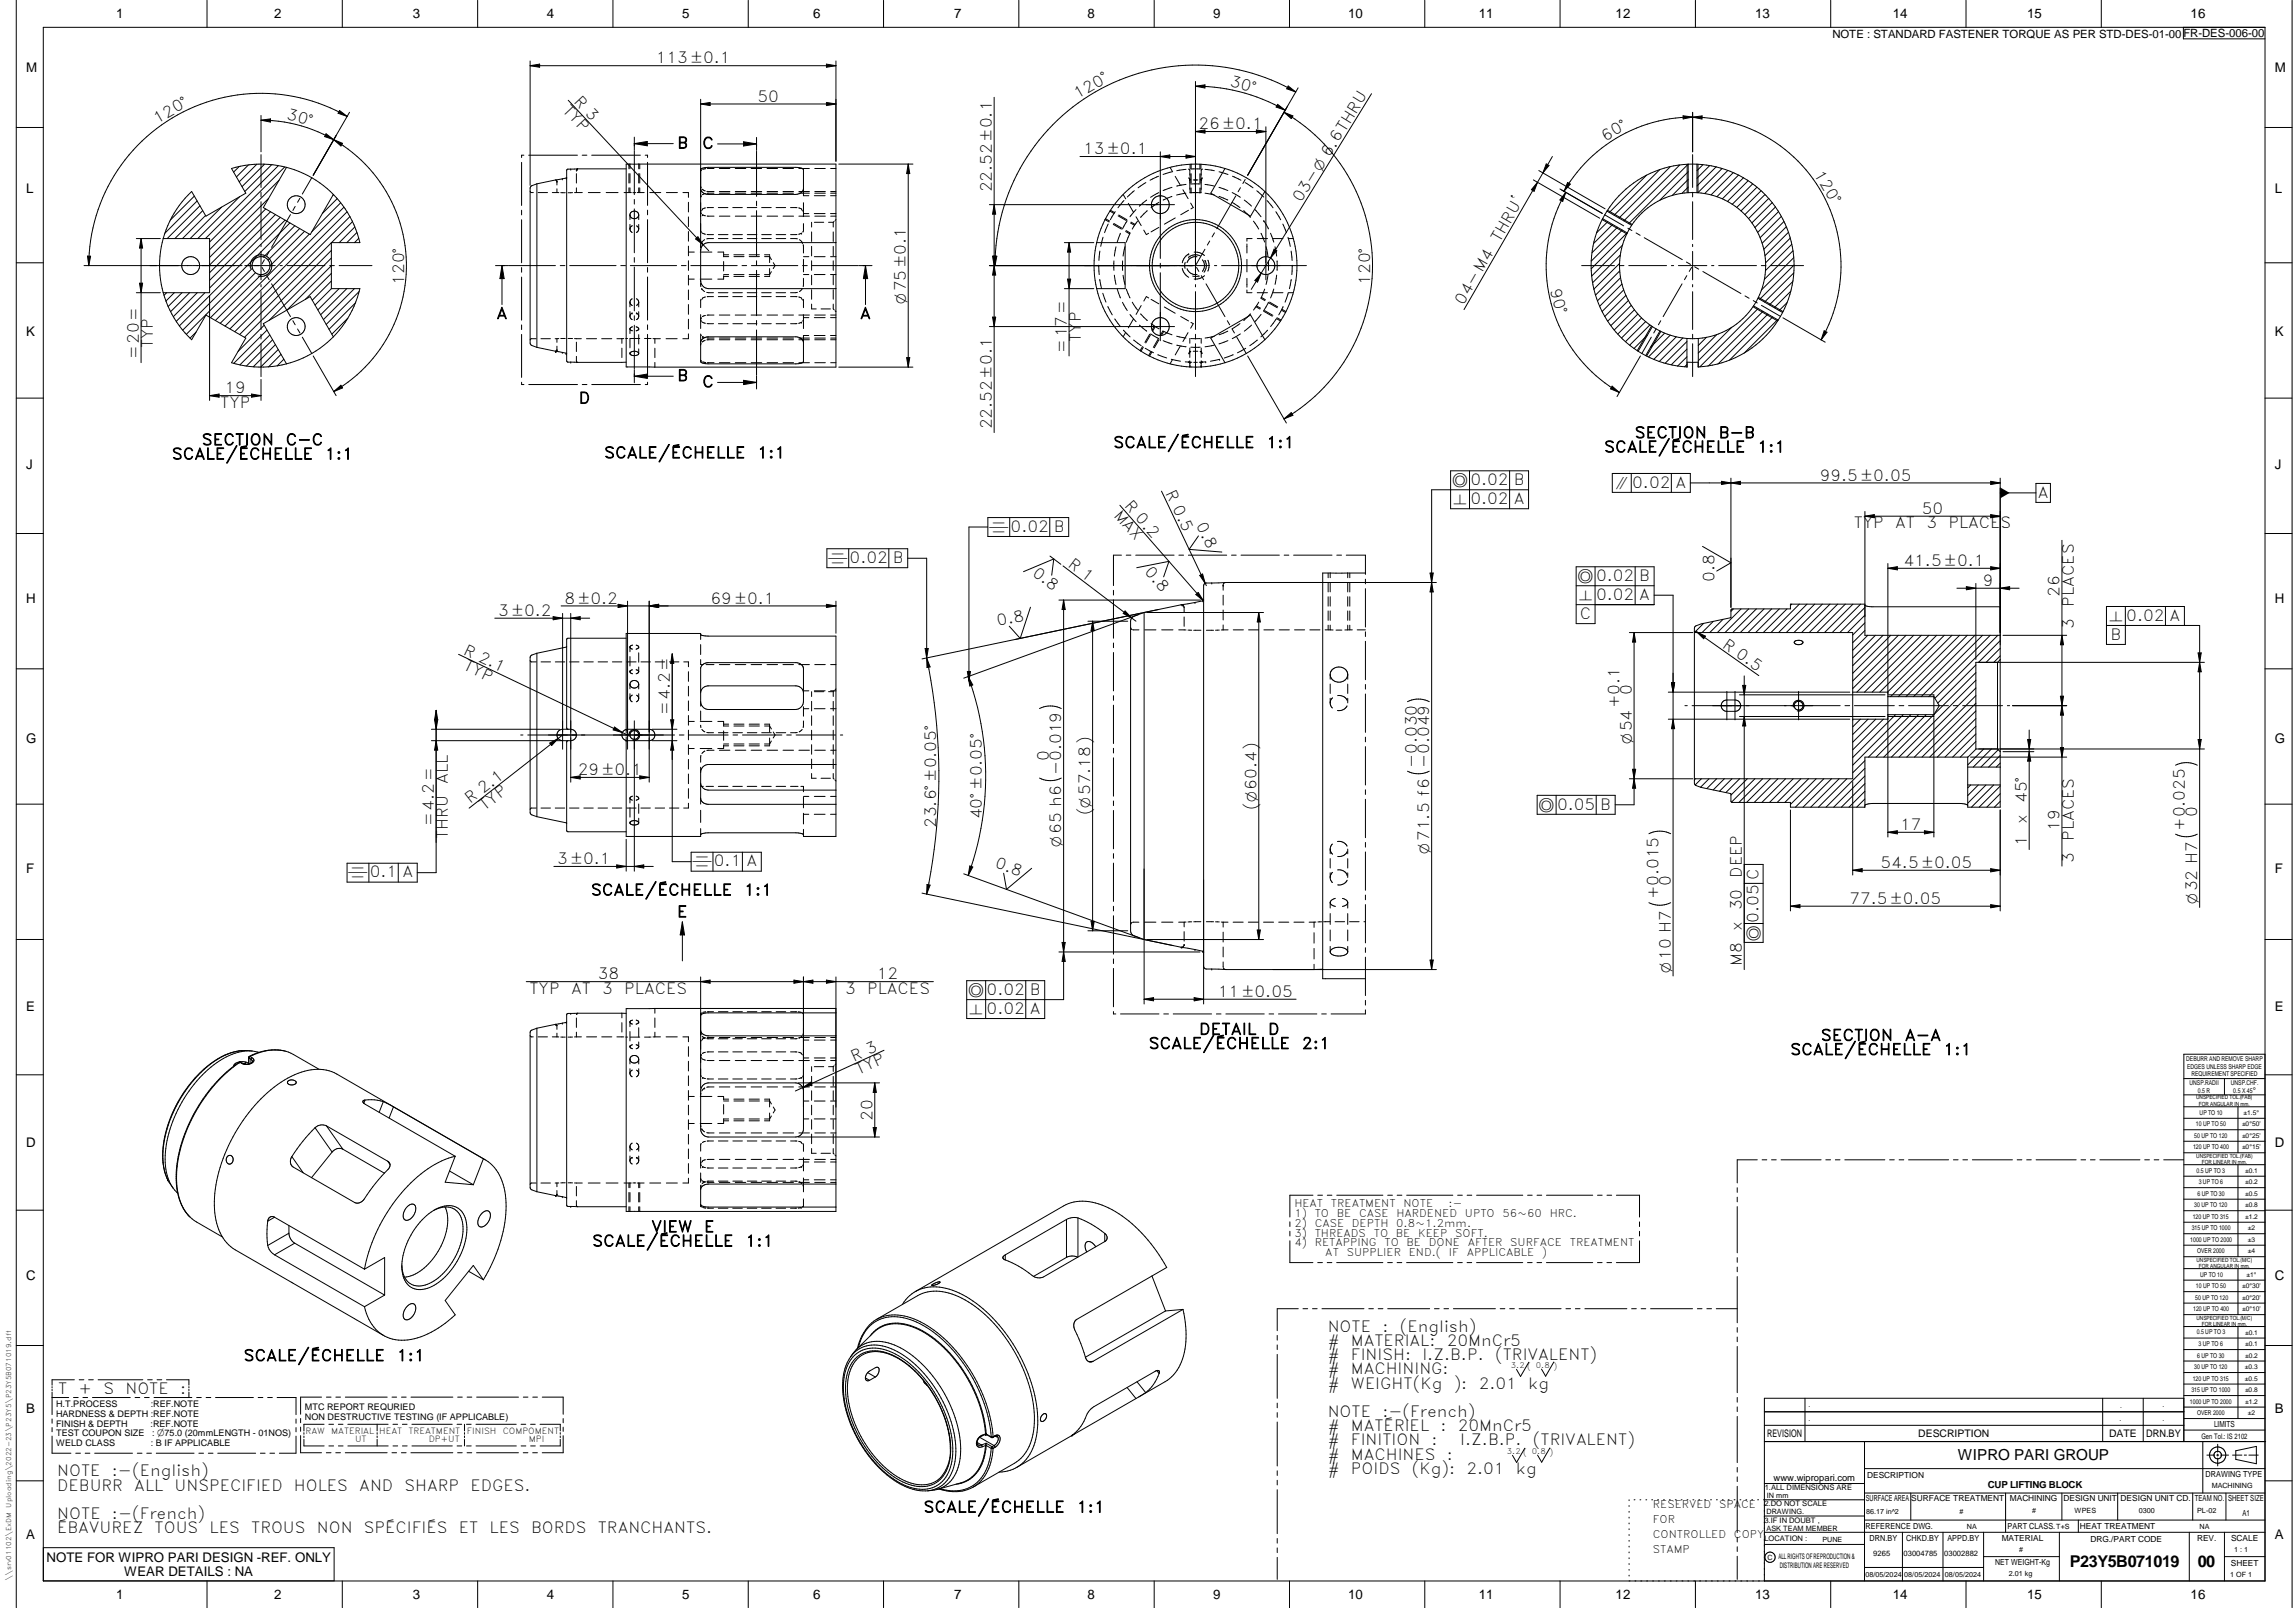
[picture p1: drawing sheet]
<svg xmlns="http://www.w3.org/2000/svg" width="848mm" height="594mm" viewBox="0 0 848 594" stroke-linecap="round" stroke-linejoin="round" font-family="sans-serif">
<defs><g id="words">
<g font-size="6">
<text x="764.9" y="579">P23Y5B071019</text>
<text x="812.1" y="578.9">00</text>
</g>
<g font-size="5.7">
<text x="242.3" y="23.4">113±0.1</text>
<text x="454.3" y="31.9" transform="rotate(15 454.3 31.9)">30°</text>
<text x="207.6" y="40.9" transform="rotate(47 207.6 40.9)">TYP</text>
<text x="211.8" y="37.8" transform="rotate(47 211.8 37.8)">R 3</text>
<text x="280" y="37.5">50</text>
<text x="398.2" y="36.7" transform="rotate(-30 398.2 36.7)">120°</text>
<text x="58.1" y="45.8" transform="rotate(-30 58.1 45.8)">120°</text>
<text x="105.7" y="44.1" transform="rotate(15 105.7 44.1)">30°</text>
<text x="442.9" y="47.7">26±0.1</text>
<text x="593.2" y="52.4" transform="rotate(-30 593.2 52.4)">60°</text>
<text x="250.3" y="54.8">B</text>
<text x="259.5" y="54.9">C</text>
<text x="400.3" y="57">13±0.1</text>
<text x="670.2" y="64.2" transform="rotate(60 670.2 64.2)">120°</text>
<text x="366.5" y="71.1" transform="rotate(-90 366.5 71.1)">22.52±0.1</text>
<text x="480.9" y="75.2" transform="rotate(-58 480.9 75.2)">03-O 6.6THRU</text>
<text x="554.2" y="89.8" transform="rotate(-60 554.2 89.8)">THRU`</text>
<text x="149.3" y="105.2" transform="rotate(-90 149.3 105.2)">120°</text>
<text x="506.3" y="105.2" transform="rotate(-90 506.3 105.2)">120°</text>
<text x="572.7" y="107" transform="rotate(75 572.7 107)">90°</text>
<text x="540.9" y="112.9" transform="rotate(-60 540.9 112.9)">04-M4</text>
<text x="183.5" y="117.8">A</text>
<text x="317.8" y="117.8">A</text>
<text x="399.4" y="119" transform="rotate(-90 399.4 119)">P</text>
<text x="56.5" y="128.7" transform="rotate(-90 56.5 128.7)">TYP</text>
<text x="394.2" y="130.3" transform="rotate(-90 394.2 130.3)">=17=</text>
<text x="399.4" y="126.3" transform="rotate(-90 399.4 126.3)">TY</text>
<text x="51.2" y="132.8" transform="rotate(-90 51.2 132.8)">=20=</text>
<text x="250.3" y="140.8">B</text>
<text x="259.5" y="143">C</text>
<text x="83" y="145.3">19</text>
<text x="213.9" y="149.1">D</text>
<text x="81.4" y="150.6">TYP</text>
<text x="366.5" y="158.6" transform="rotate(-90 366.5 158.6)">22.52±0.1</text>
<text x="604.1" y="161.9">SECTION</text>
<text x="635.1" y="161.9">B-B</text>
<text x="74.5" y="164.5">SECTION</text>
<text x="105.6" y="164.5">C-C</text>
<text x="411.4" y="165.5">SCALE/ÉCHELLE</text>
<text x="468" y="165.5">1:1</text>
<text x="592.8" y="167.1">SCALE/ÉCHELLE</text>
<text x="649.4" y="167.1">1:1</text>
<text x="63.5" y="169.7">SCALE/ÉCHELLE</text>
<text x="120.1" y="169.7">1:1</text>
<text x="223.3" y="169.3">SCALE/ÉCHELLE</text>
<text x="279.8" y="169.3">1:1</text>
<text x="543.4" y="179.2">0.02 B</text>
<text x="672.4" y="177.5">99.5±0.05</text>
<text x="430.5" y="182.2" transform="rotate(65 430.5 182.2)">R 0.5</text>
<text x="603.2" y="180.2">0.02 A</text>
<text x="753" y="183.9">A</text>
<text x="411.3" y="190.5" transform="rotate(49 411.3 190.5)">MAX</text>
<text x="415.3" y="187" transform="rotate(49 415.3 187)">R 0.2</text>
<text x="543.4" y="186.2">0.02 A</text>
<text x="710.2" y="189.8">50</text>
<text x="373.5" y="196.5">0.02 B</text>
<text x="441.9" y="193.9" transform="rotate(65 441.9 193.9)">0.8</text>
<text x="685" y="195.1">TYP</text>
<text x="700.3" y="195.1">AT</text>
<text x="711.8" y="195.1">3</text>
<text x="720" y="195.1">PLACES</text>
<text x="314" y="208">0.02 B</text>
<text x="394.3" y="209.1" transform="rotate(37 394.3 209.1)">R 1</text>
<text x="703.4" y="209.1">41.5±0.1</text>
<text x="381.2" y="212.3" transform="rotate(37 381.2 212.3)">0.8</text>
<text x="422.7" y="211.5" transform="rotate(49 422.7 211.5)">0.8</text>
<text x="589.8" y="214.7">0.02 B</text>
<text x="633.5" y="215.1" transform="rotate(-90 633.5 215.1)">0.8</text>
<text x="589.8" y="221.7">0.02 A</text>
<text x="732.7" y="216.4">9</text>
<text x="761.1" y="220.5" transform="rotate(-90 761.1 220.5)">26</text>
<text x="184.1" y="227.5">3±0.2</text>
<text x="208.6" y="223">8±0.2</text>
<text x="262.5" y="223">69±0.1</text>
<text x="766.3" y="224.1" transform="rotate(-90 766.3 224.1)">PLACES</text>
<text x="368.8" y="231.3" transform="rotate(-12 368.8 231.3)">0.8</text>
<text x="583.8" y="228.6">C</text>
<text x="766.3" y="232.2" transform="rotate(-90 766.3 232.2)">3</text>
<text x="785.7" y="229.3">0.02 A</text>
<text x="636.2" y="238.9" transform="rotate(35 636.2 238.9)">R 0.5</text>
<text x="779.9" y="236.3">B</text>
<text x="170.9" y="241.5" transform="rotate(26 170.9 241.5)">R 2.1</text>
<text x="171" y="247.3" transform="rotate(26 171 247.3)">TYP</text>
<text x="603" y="256.7" transform="rotate(-90 603 256.7)">0</text>
<text x="598.4" y="261.6" transform="rotate(-90 598.4 261.6)">+0.1</text>
<text x="247.5" y="264.3" transform="rotate(-90 247.5 264.3)">=4.2=</text>
<text x="387.6" y="281.1" transform="rotate(-90 387.6 281.1)">0</text>
<text x="213.5" y="286.3">29±0.1</text>
<text x="523.6" y="283.7" transform="rotate(-90 523.6 283.7)">-0.030</text>
<text x="165.5" y="289.7" transform="rotate(-90 165.5 289.7)">ALL</text>
<text x="173.8" y="297.1" transform="rotate(-38 173.8 297.1)">R 2.1</text>
<text x="179" y="299.7" transform="rotate(-38 179 299.7)">TYP</text>
<text x="464.3" y="299.3" transform="rotate(-90 464.3 299.3)">(O60.4)</text>
<text x="575.4" y="299.1">0.05 B</text>
<text x="749" y="296.7" transform="rotate(-90 749 296.7)">45°</text>
<text x="160.3" y="305.2" transform="rotate(-90 160.3 305.2)">=4.2=</text>
<text x="346" y="305.9" transform="rotate(-90 346 305.9)">23.6°±0.05°</text>
<text x="362.9" y="302.7" transform="rotate(-90 362.9 302.7)">40°±0.05°</text>
<text x="402.9" y="301.2" transform="rotate(-90 402.9 301.2)">(O57.18)</text>
<text x="749" y="304.5" transform="rotate(-90 749 304.5)">x</text>
<text x="812" y="302" transform="rotate(-90 812 302)">0</text>
<text x="165.5" y="310" transform="rotate(-90 165.5 310)">THRU</text>
<text x="702.2" y="306.6">17</text>
<text x="761.1" y="307" transform="rotate(-90 761.1 307)">19</text>
<text x="766.3" y="310.6" transform="rotate(-90 766.3 310.6)">PLACES</text>
<text x="807.4" y="307" transform="rotate(-90 807.4 307)">+0.025</text>
<text x="749" y="312.7" transform="rotate(-90 749 312.7)">1</text>
<text x="205.9" y="319.2">3±0.1</text>
<text x="263.8" y="320.1">0.1 A</text>
<text x="367.3" y="320.4" transform="rotate(20 367.3 320.4)">0.8</text>
<text x="694.9" y="320.7">54.5±0.05</text>
<text x="766.3" y="318.7" transform="rotate(-90 766.3 318.7)">3</text>
<text x="136.7" y="324.2">0.1 A</text>
<text x="617.4" y="327.3" transform="rotate(-90 617.4 327.3)">0</text>
<text x="643.7" y="324.2" transform="rotate(-90 643.7 324.2)">DEEP</text>
<text x="649.8" y="325" transform="rotate(-90 649.8 325)">C</text>
<text x="218.4" y="330.8">SCALE/ÉCHELLE</text>
<text x="274.9" y="330.8">1:1</text>
<text x="612.8" y="332.3" transform="rotate(-90 612.8 332.3)">+0.015</text>
<text x="683.4" y="333.9">77.5±0.05</text>
<text x="250.2" y="338.9">E</text>
<text x="643.7" y="336.3" transform="rotate(-90 643.7 336.3)">30</text>
<text x="649.8" y="340.8" transform="rotate(-90 649.8 340.8)">0.05</text>
<text x="643.7" y="344.1" transform="rotate(-90 643.7 344.1)">x</text>
<text x="643.7" y="357" transform="rotate(-90 643.7 357)">M8</text>
<text x="220.9" y="361.8">38</text>
<text x="324" y="361.8">12</text>
<text x="195.7" y="367.1">TYP</text>
<text x="211" y="367.1">AT</text>
<text x="222.5" y="367.1">3</text>
<text x="230.7" y="367.1">PLACES</text>
<text x="312.3" y="367.1">3</text>
<text x="320.4" y="367.1">PLACES</text>
<text x="364.6" y="367.6">0.02 B</text>
<text x="450" y="368.3">11±0.05</text>
<text x="364.6" y="374.6">0.02 A</text>
<text x="443.1" y="382.2">DETAIL</text>
<text x="468.6" y="382.2">D</text>
<text x="424.5" y="387.5">SCALE/ÉCHELLE</text>
<text x="481.1" y="387.5">2:1</text>
<text x="661.6" y="389.7">SCALE/ÉCHELLE</text>
<text x="672.9" y="384.5">SECTION</text>
<text x="703.9" y="384.5">A-A</text>
<text x="718.1" y="389.7">1:1</text>
<text x="315.6" y="392.2" transform="rotate(-25 315.6 392.2)">R 3</text>
<text x="317.2" y="397.2" transform="rotate(-25 317.2 397.2)">TYP</text>
<text x="322.4" y="414" transform="rotate(-90 322.4 414)">20</text>
<text x="240.7" y="455.2">VIEW</text>
<text x="260.2" y="455.2">E</text>
<text x="218.9" y="460.5">SCALE/ÉCHELLE</text>
<text x="275.4" y="460.5">1:1</text>
<text x="490.6" y="492">NOTE</text>
<text x="490.6" y="497.3">#</text>
<text x="499.2" y="497.3">MATERIAL:</text>
<text x="510.8" y="492">:</text>
<text x="517.3" y="492">(English)</text>
<text x="534.7" y="497.3">20MnCr5</text>
<text x="90" y="502.8">SCALE/ÉCHELLE</text>
<text x="146.6" y="502.8">1:1</text>
<text x="490.6" y="502.5">#</text>
<text x="499.2" y="502.5">FINISH:</text>
<text x="525.6" y="502.5">I.Z.B.P.</text>
<text x="552.5" y="502.5">(TRIVALENT)</text>
<text x="490.6" y="507.8">#</text>
<text x="499.2" y="507.8">MACHINING:</text>
<text x="21.5" y="514.9">T</text>
<text x="29.1" y="514.9">+</text>
<text x="38.2" y="514.9">S</text>
<text x="46.3" y="514.9">NOTE</text>
<text x="66.5" y="514.9">:</text>
<text x="490.6" y="513">#</text>
<text x="499.2" y="513">WEIGHT(Kg</text>
<text x="537.2" y="513">):</text>
<text x="546.4" y="513">2.01</text>
<text x="564.7" y="513">kg</text>
<text x="490.6" y="523.5">NOTE</text>
<text x="510.9" y="523.5">:-(French)</text>
<text x="490.6" y="528.8">#</text>
<text x="499.2" y="528.8">MATÉRIEL</text>
<text x="532.3" y="528.8">:</text>
<text x="538.7" y="528.8">20MnCr5</text>
<text x="490.6" y="534">#</text>
<text x="490.6" y="539.3">#</text>
<text x="499.2" y="539.3">MACHINES</text>
<text x="499.2" y="534">FINITION</text>
<text x="529" y="534">:</text>
<text x="534.7" y="539.3">:</text>
<text x="539.6" y="534">I.Z.B.P.</text>
<text x="566.5" y="534">(TRIVALENT)</text>
<text x="21.2" y="545.4">NOTE</text>
<text x="41.4" y="545.4">:-(English)</text>
<text x="490.6" y="544.5">#</text>
<text x="499.2" y="544.5">POIDS</text>
<text x="521.7" y="544.5">(Kg):</text>
<text x="541.9" y="544.5">2.01</text>
<text x="560.2" y="544.5">kg</text>
<text x="21.2" y="550.7">DEBURR</text>
<text x="49.6" y="550.7">ALL</text>
<text x="64.5" y="550.7">UNSPECIFIED</text>
<text x="108.6" y="550.7">HOLES</text>
<text x="132.8" y="550.7">AND</text>
<text x="149.5" y="550.7">SHARP</text>
<text x="173.9" y="550.7">EDGES.</text>
<text x="21.2" y="561.2">NOTE</text>
<text x="41.4" y="561.2">:-(French)</text>
<text x="341.3" y="558.8">SCALE/ÉCHELLE</text>
<text x="397.9" y="558.8">1:1</text>
<text x="21.2" y="566.4">ÉBAVUREZ</text>
<text x="57.1" y="566.4">TOUS</text>
<text x="77.5" y="566.4">LES</text>
<text x="92.8" y="566.4">TROUS</text>
<text x="117.1" y="566.4">NON</text>
<text x="134.5" y="566.4">SPÉCIFIÉS</text>
<text x="169.5" y="566.4">ET</text>
<text x="180.9" y="566.4">LES</text>
<text x="196.3" y="566.4">BORDS</text>
<text x="220.9" y="566.4">TRANCHANTS.</text>
</g>
<text font-size="5.6" x="723.5" y="539.3">WIPRO PARI GROUP</text>
<g font-size="5.4">
<text x="334.7" y="112.4" transform="rotate(-90 334.7 112.4)">O75±0.1</text>
<text x="536.7" y="179.2">a</text>
<text x="597.1" y="180.2">i</text>
<text x="537.1" y="186.2">n</text>
<text x="365.4" y="196.5">d</text>
<text x="305.9" y="208">d</text>
<text x="583.1" y="214.7">a</text>
<text x="583.5" y="221.7">n</text>
<text x="779.5" y="229.3">n</text>
<text x="603" y="274.9" transform="rotate(-90 603 274.9)">O54</text>
<text x="568.7" y="299.1">a</text>
<text x="392.2" y="312.9" transform="rotate(-90 392.2 312.9)">O65 h6 -0.019</text>
<text x="528.2" y="315.4" transform="rotate(-90 528.2 315.4)">O71.5 f6 -0.049</text>
<text x="255.8" y="320.1">d</text>
<text x="128.6" y="324.2">d</text>
<text x="812" y="334" transform="rotate(-90 812 334)">O32 H7</text>
<text x="649.8" y="347.5" transform="rotate(-90 649.8 347.5)">a</text>
<text x="617.4" y="359.3" transform="rotate(-90 617.4 359.3)">O10 H7</text>
<text x="357.9" y="367.6">a</text>
<text x="358.3" y="374.6">n</text>
</g>
<g font-size="4.9">
<text x="42.9" y="6.7">1</text>
<text x="101.4" y="6.8">2</text>
<text x="152.5" y="6.8">3</text>
<text x="202.1" y="6.8">4</text>
<text x="252.1" y="6.8">5</text>
<text x="300.5" y="6.8">6</text>
<text x="352.6" y="6.8">7</text>
<text x="401.9" y="6.8">8</text>
<text x="448.4" y="6.8">9</text>
<text x="498.2" y="6.8">10</text>
<text x="546.4" y="6.8">11</text>
<text x="597" y="6.8">12</text>
<text x="648.5" y="6.6">13</text>
<text x="699.5" y="6.6">14</text>
<text x="749" y="6.8">15</text>
<text x="809.5" y="6.6">16</text>
<text x="9.6" y="26.7">M</text>
<text x="840.6" y="26.7">M</text>
<text x="9.6" y="71.4">L</text>
<text x="840.6" y="71.4">L</text>
<text x="9.6" y="124.2">K</text>
<text x="840.6" y="124.2">K</text>
<text x="9.6" y="173.4">J</text>
<text x="840.6" y="173.4">J</text>
<text x="9.6" y="222.7">H</text>
<text x="840.6" y="222.7">H</text>
<text x="9.6" y="274.3">G</text>
<text x="840.6" y="274.3">G</text>
<text x="9.6" y="322.7">F</text>
<text x="840.6" y="322.7">F</text>
<text x="9.6" y="373.4">E</text>
<text x="840.6" y="373.4">E</text>
<text x="9.6" y="423.8">D</text>
<text x="840.6" y="423.8">D</text>
<text x="9.6" y="472.9">C</text>
<text x="840.6" y="472.9">C</text>
<text x="9.6" y="522.1">B</text>
<text x="840.6" y="522.1">B</text>
<text x="9.6" y="568.7">A</text>
<text x="840.6" y="568.7">A</text>
<text x="17.2" y="577">NOTE FOR WIPRO PARI DESIGN -REF. ONLY</text>
<text x="45.9" y="582.3">WEAR DETAILS : NA</text>
<text x="42.9" y="590.7">1</text>
<text x="101.4" y="590.8">2</text>
<text x="152.5" y="590.8">3</text>
<text x="202.1" y="590.8">4</text>
<text x="252.1" y="590.8">5</text>
<text x="300.5" y="590.8">6</text>
<text x="352.6" y="590.8">7</text>
<text x="401.9" y="590.8">8</text>
<text x="448.4" y="590.8">9</text>
<text x="498.2" y="590.8">10</text>
<text x="546.4" y="590.8">11</text>
<text x="597" y="590.8">12</text>
<text x="648.5" y="590.6">13</text>
<text x="699.5" y="590.6">14</text>
<text x="749" y="590.8">15</text>
<text x="809.5" y="590.6">16</text>
</g>
<text font-size="4.2" x="677.1" y="13.9">NOTE : STANDARD FASTENER TORQUE AS PER STD-DES-01-00FR-DES-006-00</text>
<g font-size="3.9">
<text x="478.3" y="446">HEAT</text>
<text x="478.3" y="449.6">1)</text>
<text x="485.8" y="449.6">TO</text>
<text x="491.8" y="446">TREATMENT</text>
<text x="494" y="449.6">BE</text>
<text x="502.2" y="449.6">CASE</text>
<text x="516" y="449.6">HARDENED</text>
<text x="518.6" y="446">NOTE</text>
<text x="535.3" y="446">:-</text>
<text x="541.3" y="449.6">UPTO</text>
<text x="555.2" y="449.6">56~60</text>
<text x="572.7" y="449.6">HRC.</text>
<text x="478.3" y="453.3">2)</text>
<text x="485.8" y="453.3">CASE</text>
<text x="499.6" y="453.3">DEPTH</text>
<text x="516" y="453.3">0.8~1.2mm.</text>
<text x="478.3" y="456.9">3)</text>
<text x="478.3" y="460.5">4)</text>
<text x="485.8" y="456.9">THREADS</text>
<text x="485.8" y="460.5">RETAPPING</text>
<text x="507.6" y="456.9">TO</text>
<text x="511.6" y="460.5">TO</text>
<text x="515.8" y="456.9">BE</text>
<text x="519.8" y="460.5">BE</text>
<text x="524.1" y="456.9">KEEP</text>
<text x="528" y="460.5">DONE</text>
<text x="537.7" y="456.9">SOFT.</text>
<text x="542.4" y="460.5">AFTER</text>
<text x="558.1" y="460.5">SURFACE</text>
<text x="580.1" y="460.5">TREATMENT</text>
<text x="489.8" y="464.1">AT</text>
<text x="497.7" y="464.1">SUPPLIER</text>
<text x="520.6" y="464.1">END.(</text>
<text x="535.4" y="464.1">IF</text>
<text x="542" y="464.1">APPLICABLE</text>
<text x="569.8" y="464.1">)</text>
<text x="610.8" y="557.1">RESERVED</text>
<text x="635.3" y="557.1">SPACE</text>
<text x="610.8" y="562.7">FOR</text>
<text x="610.8" y="568.3">CONTROLLED</text>
<text x="640.7" y="568.3">COPY</text>
<text x="610.8" y="573.9">STAMP</text>
</g>
<g font-size="3.8">
<text x="653.1" y="530.9">REVISION</text>
<text x="708.9" y="530.9">DESCRIPTION</text>
<text x="779.4" y="530.9">DATE</text>
<text x="793.1" y="530.9">DRN.BY</text>
</g>
<text font-size="3.6" x="734.6" y="549.9">CUP LIFTING BLOCK</text>
<text font-size="3.5" x="655.4" y="547.1">www.wipropari.com</text>
<g font-size="3.4">
<text x="20.7" y="519.9">H.T.PROCESS</text>
<text x="55.7" y="519.9">:REF.NOTE</text>
<text x="112.7" y="520.9">MTC REPORT REQURIED</text>
<text x="20.7" y="523.5">HARDNESS &amp; DEPTH :REF.NOTE</text>
<text x="20.7" y="527.1">FINISH &amp; DEPTH</text>
<text x="55.6" y="527.1">:REF.NOTE</text>
<text x="112.7" y="524.5">NON DESTRUCTIVE TESTING (IF APPLICABLE)</text>
<text x="20.7" y="530.7">TEST COUPON SIZE</text>
<text x="56.2" y="530.7">: O75.0 (20mmLENGTH - 01NOS)</text>
<text x="20.7" y="534.3">WELD CLASS</text>
<text x="55.7" y="534.3">: B IF APPLICABLE</text>
</g>
<g font-size="3.1">
<text x="818.2" y="527.3">LIMITS</text>
<text x="112.9" y="529.6">RAW</text>
<text x="122.4" y="529.6">MATERIAL HEAT</text>
<text x="131.2" y="532.7">UT</text>
<text x="151" y="529.6">TREATMENT</text>
<text x="158.4" y="532.7">DP+UT</text>
<text x="172.5" y="529.6">FINISH</text>
<text x="185.8" y="529.6">COMPOMENT</text>
<text x="195.4" y="532.7">MPI</text>
<text x="815" y="545.5">DRAWING TYPE</text>
<text x="690" y="546.1">DESCRIPTION</text>
<text x="689.5" y="554.7">SURFACE AREA</text>
<text x="706.3" y="554.7">SURFACE TREATMENT</text>
<text x="742.7" y="554.7">MACHINING</text>
<text x="762.5" y="554.7">DESIGN UNIT</text>
<text x="783.6" y="554.7">DESIGN UNIT CD.</text>
<text x="811" y="554.5">TEAM NO.</text>
<text x="823.3" y="554.5">SHEET SIZE</text>
<text x="828.6" y="559.9">A1</text>
<text x="689.4" y="564.9">REFERENCE DWG.</text>
<text x="690.9" y="569.3">DRN.BY</text>
<text x="704.4" y="569.3">CHKD.BY</text>
<text x="719.6" y="569.3">APPD.BY</text>
<text x="739.7" y="569.2">MATERIAL</text>
<text x="741.9" y="564.8">PART CLASS.</text>
<text x="768.6" y="564.8">HEAT TREATMENT</text>
<text x="772.5" y="569.7">DRG./PART CODE</text>
<text x="811.9" y="569.4">REV.</text>
<text x="824.4" y="569.4">SCALE</text>
<text x="737.3" y="578.1">NET WEIGHT-Kg</text>
<text x="824.4" y="578.5">SHEET</text>
</g>
<text font-size="3" x="832.5" y="403.9">°</text>
<g font-size="2.8">
<text x="558.3" y="505.5">3.2 ( 0.8 )</text>
<text x="813.5" y="531.5">Gen Tol.: IS 2102</text>
<text x="556.9" y="537.3">3.2 ( 0.8 )</text>
<text x="652.1" y="550.5">1.ALL DIMENSIONS ARE</text>
<text x="652" y="556.5">2.DO NOT SCALE</text>
<text x="652" y="562.5">3.IF IN DOUBT ,</text>
<text x="652" y="569.3">LOCATION :</text>
<text x="657.2" y="575.8">ALL RIGHTS OF REPRODUCTION &amp;</text>
<text x="692.3" y="575">9265</text>
<text x="703.4" y="575">03004785</text>
<text x="718.5" y="575">03002882</text>
<text x="657.7" y="579.2">DISTRIBUTION ARE RESERVED</text>
</g>
<g font-size="2.7">
<text x="817.3" y="549.9">MACHINING</text>
<text x="652.9" y="553.5">IN mm</text>
<text x="652.8" y="559.5">DRAWING.</text>
<text x="689.6" y="559.2">86.17 in^2</text>
<text x="724.1" y="559.3">#</text>
<text x="751" y="559.1">#</text>
<text x="766.6" y="559">WPES</text>
<text x="790.4" y="558.9">0300</text>
<text x="811.9" y="558.8">PL-02</text>
<text x="652.8" y="565.6">ASK TEAM MEMBER</text>
<text x="673.4" y="569.7">PUNE</text>
<text x="726.8" y="565">NA</text>
<text x="759.9" y="564.9">T+S</text>
<text x="812.8" y="564.9">NA</text>
<text x="746.2" y="573.3">#</text>
<text x="825.6" y="573.5">1 : 1</text>
<text x="653.1" y="576.3">C</text>
<text x="689.4" y="582.5">08/05/2024</text>
<text x="703.7" y="582.5">08/05/2024</text>
<text x="718.7" y="582.7">08/05/2024</text>
<text x="742.3" y="582.2">2.01 kg</text>
<text x="824.2" y="582.4">1 OF 1</text>
</g>
<g font-size="2.5">
<text x="812.2" y="403.7">0.5 R</text>
<text x="825.3" y="403.9">0.5 X 45</text>
<text x="812.4" y="497.2">3 UP TO 6</text>
<text x="811.9" y="501.5">6 UP TO 30</text>
<text x="810.8" y="505.8">30 UP TO 120</text>
<text x="668.4" y="519.9">.</text>
<text x="783.5" y="520">.</text>
<text x="799.1" y="519.9">.</text>
<text x="668.4" y="525">.</text>
<text x="783.3" y="524.8">.</text>
<text x="799.1" y="524.8">.</text>
</g>
<g font-size="2.4">
<text x="807.9" y="392.1">DEBURR AND REMOVE SHARP</text>
<text x="808.2" y="394.8">EDGES UNLESS SHARP EDGE</text>
<text x="809.1" y="401">UNSP.RADII</text>
<text x="809.8" y="397.6">REQUIREMENT SPECIFIED</text>
<text x="824.4" y="400.7">UNSP.CHF.</text>
<text x="812.8" y="411.8">UP TO 10</text>
<text x="829.1" y="411.9">±1.5°</text>
<text x="811.4" y="416.1">10 UP TO 50</text>
<text x="828.5" y="416.1">±0°50'</text>
<text x="810.4" y="424.6">120 UP TO 400</text>
<text x="810.9" y="420.3">50 UP TO 120</text>
<text x="828.5" y="424.6">±0°15'</text>
<text x="828.5" y="420.4">±0°25'</text>
<text x="811.7" y="433.2">0.5 UP TO 3</text>
<text x="812.5" y="437.5">3 UP TO 6</text>
<text x="829.6" y="437.5">±0.2</text>
<text x="829.6" y="433.2">±0.1</text>
<text x="812" y="441.7">6 UP TO 30</text>
<text x="829.6" y="441.8">±0.5</text>
<text x="810.9" y="446">30 UP TO 120</text>
<text x="829.6" y="446">±0.8</text>
<text x="809.9" y="454.5">315 UP TO 1000</text>
<text x="810.3" y="450.3">120 UP TO 315</text>
<text x="829.6" y="450.3">±1.2</text>
<text x="830.7" y="454.5">±2</text>
<text x="809.4" y="458.7">1000 UP TO 2000</text>
<text x="830.6" y="458.7">±3</text>
<text x="811.9" y="463">OVER 2000</text>
<text x="830.7" y="463.1">±4</text>
<text x="813" y="471.7">UP TO 10</text>
<text x="830.1" y="471.7">±1°</text>
<text x="811.5" y="475.9">10 UP TO 50</text>
<text x="828.5" y="475.9">±0°30'</text>
<text x="810.5" y="484.4">120 UP TO 400</text>
<text x="811.2" y="480.1">50 UP TO 120</text>
<text x="828.5" y="484.4">±0°10'</text>
<text x="828.5" y="480.2">±0°20'</text>
<text x="811.8" y="493">0.5 UP TO 3</text>
<text x="829.6" y="493.1">±0.1</text>
<text x="829.6" y="497.3">±0.1</text>
<text x="829.6" y="501.5">±0.2</text>
<text x="829.6" y="505.8">±0.3</text>
<text x="809.8" y="514.3">315 UP TO 1000</text>
<text x="810.3" y="510.1">120 UP TO 315</text>
<text x="829.6" y="510.1">±0.5</text>
<text x="829.6" y="514.3">±0.8</text>
<text x="809.2" y="518.6">1000 UP TO 2000</text>
<text x="829.6" y="518.6">±1.2</text>
<text x="811.9" y="522.8">OVER 2000</text>
<text x="830.6" y="522.8">±2</text>
<text x="4.2" y="557" transform="rotate(-90 4.2 557)">Uploading\2022-23\P23Y5\P23Y5B071019.dft</text>
<text x="4.2" y="584.1" transform="rotate(-90 4.2 584.1)">\\srv01102\ExDM</text>
</g>
<g font-size="2.1">
<text x="811.6" y="406.2">UNSPECIFIED TOL.(FAB)</text>
<text x="812.5" y="408.6">FOR ANGULAR IN mm.</text>
<text x="811.6" y="427.8">UNSPECIFIED TOL.(FAB)</text>
<text x="813.7" y="430.1">FOR LINEAR IN mm.</text>
<text x="811.7" y="466.2">UNSPECIFIED TOL.(M/C)</text>
<text x="812.5" y="468.5">FOR ANGULAR IN mm.</text>
<text x="811.7" y="487.6">UNSPECIFIED TOL.(M/C)</text>
<text x="813.6" y="489.9">FOR LINEAR IN mm.</text>
</g>
</g></defs>
<g fill="none" stroke="#000" stroke-width=".37">
<path d="M6 .1v593.9M16 10.1h821v574h-821zM76.5 .1v10M126.5 .1v10M176.5 .1v10M226.5 .1v10M276.5 .1v10M326.5 .1v10M376.5 .1v10M426.5 .1v10M476.5 .1v10M526.5 .1v10"/>
<path d="M576.5 .1v10M626.5 .1v10M676.5 .1v10M726.5 .1v10M776.5 .1v10M806.8 10.1v4.3h30.2M847 .1v593.9M195.9 24.3l3.5-.6v1.1zM195.9 24.3h113M195.9 22.5v46M210 37l51.9 55.6M258.9 38.4l3.5-.6v1.2z"/>
<path d="M258.9 38.4h50M258.9 36.7v54.9M305.4 23.7l3.5 .6-3.5 .5zM305.4 37.8l3.5 .6-3.5 .6zM308.9 22.5v37.1M367.4 36v123.8M441.8 31.9a66.4 66.4 0 0 1 33.1 8.8M441.8 30.1v73.3M441.8 31.9l3.5-.6v1.2zM472.1 38.5l2.8 2.2-3.3-1.1zM476 31.8l2.8 2.2-3.3-1.2zM478.8 34a74.1 74.1 0 0 0-111.1 64.1"/>
<path d="M479.7 32.4l-18.6 32.3M506.8 34.6l-37.3 60.7M6 47.1h10M96.5 42.7v13.4M96.5 57.1v12.2M96.5 44.4l3.5-.5-.1 1.2zM96.5 44.4a53.3 53.3 0 0 1 26.8 7.2M120.5 49.4l2.8 2.2-3.3-1.1zM123.3 51.6l3.3 1.4-.6 .9zM123.3 51.6a53.7 53.7 0 0 1 0 93.1M125.5 40.8l2.8 2.2-3.4-1.2zM128.3 43a63.7 63.7 0 0 0-95.5 55.1"/>
<path d="M129.2 41.5l-13.5 23.2M192.7 60v15.9M193.6 57.3h-.9v.9M195.4 57.3h18M215.1 57.3h1.8M218.7 57.3h17.9M234.4 50.7v4.8M234.4 55.7v16.2M234.4 53.1h14.4M234.4 53.1l4.8-.8v1.6zM238.4 57.3h.9v.9M239.3 60v15.9"/>
<path d="M265.2 53.2h14.4M274.8 52.4l4.8 .8-4.8 .8zM279.6 50.8v4.8M279.6 55.8v16.8M399.1 57.8h42.7M428.8 57.8l3.5-.5v1.1zM428.8 56.1v39.4M438.3 57.3l3.5 .5-3.5 .6zM441.8 48.6l3.5-.6v1.2zM441.8 48.6h26M464.3 48l3.5 .6-3.5 .6zM467.8 46.8v56.6"/>
<path d="M474.5 41.5l3.3 1.3-.6 1zM474.5 41.5a65.4 65.4 0 0 1 0 113.3M573.7 57.8l-32.7 56.6M622 42.8l3.5 .4-3.5 .7zM625.5 43.3l3.5-.5-.1 1.2zM625.5 41.5v14.6M625.5 43.2a54.9 54.9 0 0 0-47.6 27.5M625.5 43.3a54.9 54.9 0 0 1 47.5 82.3M625.5 57.1v12.2M837 47.1h10M71.8 72.5l-8.9 8.8M72.9 74.2l-12 12"/>
<path d="M73.9 76l-12.1 12.1M74.9 77.8l-10.3 10.3M75.9 79.6l-8.5 8.5M81.9 76.5l-11.6 11.6M88.4 61.5l-2.1 2.1M88.6 72.7l-15.5 15.4M91.8 60.9l-4.4 4.5M94.9 60.7l-6.5 6.5M96.5 71v1.7M96.5 74.5v14M97.7 60.7l-8.3 8.3M98.2 77.2l-20.8 20.7"/>
<path d="M99.3 73.3l-21.9 21.8M100 78.2l-22.6 22.6M100.4 60.9l-9.9 9.9M101.8 79.3l-24.4 24.3M102.9 61.2l-27 26.9M103.1 66.6l-25.7 25.7M105.2 61.7l-27.8 27.7M105.9 61.8l-8.6 14.9 17.3 10 8.6-14.9M105.9 61.8l4.6 1.6 4.7 2.3M105.9 61.8a37.6 37.6 0 0 0-20.3 .5l5.2 9.1-14.7 8.5-5.3-9.1a37.5 37.5 0 0 0-10.5 17.3M107.3 79.3l-6.9 12.1M109.1 76.3l-.9 1.5"/>
<path d="M110.8 73.2l-.8 1.5M115.2 65.7l-3.5 6M115.2 65.7l4.4 2.9 3.6 3.2M123.2 71.8a37.6 37.6 0 0 1 9.8 17.8h-10.6v17h10.6a37.9 37.9 0 0 1-9.8 17.8M123.3 71.9l-.3 .3M124.6 73.4l-5.5 5.5M125.9 74.9l-10.6 10.7M127.1 76.5l-43.9 44M128.2 78.3l-43.2 43.2M192.7 77.7v1.7M195.9 70.6v.2M196 70.9l.2 .2"/>
<path d="M196.3 71.1h.8M198.4 67.9l-2.1 .8-.4 .8v57.2l.4 .8 2.1 .8M198.4 67.9v60.4M198.8 71.1h3.5M204.1 71.1h1.7M205.3 66.5h.1M205.5 66.5l.1 .1M205.6 66.6l.1 .1M205.7 66.7h.1M205.8 66.9v.1M205.8 67h.1M205.8 71.1l.7 .1"/>
<path d="M205.8 67v1.3M205.8 69.7v1.4M207.2 71.2h1.7M207.8 66.1h.1M207.8 66.1l-9.4 1.8M209.2 65.8l-1.4 .3M209.2 65.8h.1M209.4 65.7l-.2 .1M209.4 65.6h.1M209.4 65.6v.1M210.9 62.5h-1.2l-.3 .5v70.3l.3 .5h1.2M210.9 62.5h.1"/>
<path d="M211.6 71.2h-1.7M213 71.1h2.2M213 62.9h.1M213 69.4v1.7l-.7 .1M213 64.2v3.4M213.1 62.5v.2M213.2 62.5h.1M213.4 62.4h.1M213.4 62.4h-.1M217.4 71.1h4.4M224 71.1h4.4M231.4 62.4l-20.5 .1"/>
<path d="M232.4 60.6v1.8M232.4 64.2v3.4M232.4 69.4v1.7M232.8 79.5a1.57 1.57 0 0 0 2 1.3 1.57 1.57 0 0 0 .9-2.2 1.68 1.68 0 0 0-1.7-.6 1.68 1.68 0 0 0-1.2 1.4v1.7M232.8 60.6h-1.4v75h10.6v-1.7M232.8 60.6v1.8M232.8 64.1v3.5M232.8 69.4v1.7M233.3 71.1h-2.7M234.4 73.7v1.7M234.4 77.2v16.2M234.9 71.2h-1"/>
<path d="M235.5 71.1h2.5M236 60.6h72.9v75h-66.9M236 60.6h-3.2M236 60.6v1.8M236 64.2v3.4M236 69.4v1.7M236 79.4v1.7M236.4 60.6v1.8M236.4 64.2v3.4M236.4 69.4v1.7M239.3 77.6v1.8M240.1 71.1h4.1"/>
<path d="M246.3 71.1h4M252.4 71.1h2v1.8M254.4 74.7v3.6M258.9 78.4l.2 .5M258.9 68.9l.2 .5M258.9 62.6a2.89 2.89 0 0 1 3-.8h32a3.5 3.5 0 0 1 3 .8v9.7h2M259.1 72.3h.1M259.1 72.3l-.2 .6M259.1 77.6l-.2 .6M259.2 62.8l-.3 .3M259.5 69.9l1.1 .6M259.6 77.2h.1"/>
<path d="M259.6 79.3h.1M259.6 79.3l1.1 .4M260.7 71.5l-1.1 .4M260.7 76.8l-1.1 .4M260.8 62.3h.1M260.8 62.3l-1.1 .2M261.2 70.7h.1M261.3 70.7l2.6 .1M261.3 76.7h.1M261.3 79.8h.1M261.4 79.8l2.5 .1M263.7 76.7h-2.3"/>
<path d="M263.8 71.4h-2.5M263.8 62.3h-2.4M265.5 76.7h3.5M265.8 71.4h3.9M265.8 62.3h3.9M265.8 79.9h3.9M265.8 70.8h3.9M270.8 76.7h3.5M271.7 71.4h3.9M271.7 62.3h3.9M271.7 79.9h3.9M271.7 70.8h3.9"/>
<path d="M276.1 76.7h3.6M277.6 71.4h3.9M277.6 62.3h3.9M277.6 79.9h3.9M277.6 70.8h3.9M279.6 74.3v1.8M279.6 77.8v16.8M281.5 76.7h3.5M283.4 71.4h3.9M283.4 62.3h3.9M283.5 79.9h3.9M283.5 70.8h3.9"/>
<path d="M286.8 76.7h3.5M289.3 71.4h3.9M289.3 62.3h3.9M289.3 79.9h3.9M289.3 70.8h3.9M292.1 76.7h2.4M295.1 76.8l1.1 .4M295.2 71.4h3.9M295.2 62.3h3.9M295.2 79.9h3.9M295.2 70.8h3.9M296.2 77.2h.1"/>
<path d="M296.7 77.7l.2 .5M296.7 77.7h.1M296.9 69.7a2.74 2.74 0 0 1-3 2.1h-32l-1.9-.5-.8-.6-.3-.8M296.9 74.9v5.1M296.9 78.9h2M300.9 78.9h4M300.9 72.3h4M301.1 71.4h3.9M301.1 62.3h3.9M301.1 79.9h3.9M301.1 70.8h3.9M306.9 78.9h2"/>
<path d="M306.9 72.3h2M306.9 71.4h2M306.9 62.3h2M307 79.9h1.9M307 70.8h1.9M309.9 60.6h27.5M335.6 60.6l.6 3.5h-1.2zM335.6 60.6v75M365.6 75.6h68.4M367.4 75.6l.5 3.5h-1.1zM410.1 78l1.5 .9M410.4 77.7l1.5 .8"/>
<path d="M412.1 78.2l-1.8 3M413.2 79.8l3 1.7M413.4 79.4l3 1.8M415 71.8l1 1.7M415.4 74.1l-2.3 2.7M416.9 75.1l1.9 3.3M419.2 70.5l-2.6 2.3M419.8 77.4l-2.2 2.7M423.4 67.5l-2.8 1.9M423.7 73.9l-2.7 2.3M424 77.9l-2.5 2.4M428.1 65.1l-3.1 1.5"/>
<path d="M428.2 71.2l-3 1.7M428.3 74.8l-3 1.9M432.4 61.8l.9 1.7M433.1 72.6l-3.3 1.3M433.1 69.2l-3.3 1.2M433.1 63.5l-3.3 1M434.3 65.2l1.9 3.2M437.1 70.1l1.9 3.3M438.2 71.4l-3.4 .7M438.3 68.1l-3.5 .6M438.3 62.6l-3.5 .5M439.1 62.5h.2"/>
<path d="M439.2 77.7l-2.9 1.6M439.2 65.8h.1M439.4 65.8l.2 .1M439.4 62.5l.2 .2M439.5 66.3h.1M439.6 66.3h.1M439.6 65.9h.1M439.6 66.3l.1 3.7M439.7 62.9v1.8M439.7 66v.1M439.7 66.3l.4 .1M439.8 60.7v1.7"/>
<path d="M439.8 64.2v3.5M439.8 69.5v1.7M440 75l.9 1.7-.8 .5M440 68h3.5M440.2 60.7v1.7M440.2 64.2v3.4M440.2 69.4v1.8M440.2 60.7h3.6M440.2 60.7a37.5 37.5 0 0 0-34.9 28.9M440.3 71.2h-.3M440.9 66.5h1.7M441.1 71.1h1.4"/>
<path d="M443.2 71.2h.7M443.3 71.2h.2M443.3 71.2h-3.6M443.4 60.7v1.7M443.4 64.2v3.5M443.4 69.4v1.8M443.5 62.4h-3.4M443.8 60.7v1.7M443.8 64.2v3.5M443.8 69.5v1.7M443.8 60.7l3.6 .3 5.3 1.3M443.9 66.5v.1"/>
<path d="M443.9 66.3l-.4 .1M443.9 66.5v3.5M443.9 62.9v1.8M443.9 66.1h.1M443.9 66.4v.1M443.9 66.4h.1M443.9 66.3h.1M444 65.9h.1M444 66.3h.1M444.1 62.5l-.2 .2M444.1 65.8l-.1 .1M444.1 65.8h.1"/>
<path d="M444.4 65.8h-.1M444.4 62.5h-.1M445.3 62.6l3.4 .5M445.3 68.1l3.4 .6M445.3 71.4l3.4 .7M450.4 72.6l3.3 1.3M450.4 69.2l3.3 1.2M450.5 63.5l3.3 1M452.7 62.3l-5.3 9.1 14.7 8.5 5.3-9.1M452.7 62.3a37.5 37.5 0 0 1 14.7 8.5M455.3 74.8l2.9 1.9M455.3 71.1l3 1.8"/>
<path d="M455.4 65.1l3.2 1.5M456.6 72.4l-7 12.1M458.4 69.4l-.9 1.4M459.6 77.8l2.5 2.5M459.8 73.9l2.7 2.3M460.1 67.5l2.9 1.9M460.1 66.3l-.8 1.5M463.7 77.4l2.3 2.7M464.4 70.5l2.6 2.3M467.4 70.8a37.5 37.5 0 0 1 7.6 44.7M468.2 74.1l2.2 2.7M471.5 78.2l1.7 3"/>
<path d="M566.6 66.5l24.5 14.1M568.2 67.4l-1.3 3.3-1-.6zM568.6 63l24.5 14.2M571.4 60.6l1 .6-2.3 2.7zM576.4 69.8l15.7 9M578.6 71.1a54.2 54.2 0 0 0 19.8 73.9M578.6 71.1l-1.1 3.3-1.1-.5zM579.3 67.4l1 .6-2.4 2.7zM593 79.4l7 4M593 79.4l-.8 1.4M593.8 78l-.8 1.4M593.8 78l9.1 5.2"/>
<path d="M594 77.7l9.1 5.2M608.5 64.7l-13.8 13.8M613.3 62.7l-16.8 16.8M617.3 61.5l-19 19.1M620.7 60.9l-20.6 20.7M623.5 60.7v10.5M623.8 60.7l-21.9 21.9M623.8 63.5l-10.5 10.6M623.8 66.3l-5.9 5.9M623.8 69.1l-2.2 2.3M623.8 60.7v10.5M623.8 60.7h3.3"/>
<path d="M623.8 71.2a26.9 26.9 0 0 0-20.9 12M623.8 60.7a37.5 37.5 0 0 0-30 17.3M625.5 71v1.7M625.5 74.5v14M627.1 60.7a37.5 37.5 0 0 1 31.6 54.8M627.1 71.2a27 27 0 0 1 25.3 28.8M627.1 60.7v10.5M627.1 71.2h-3.3M627.5 60.7l-.1 10.5 9-8.9M629.3 60.8l-2.2 2.3M631.8 61.2l-4.7 4.7M634.2 61.7l-7.1 7"/>
<path d="M638.5 63l-8.6 8.5M640.5 63.8l-8.2 8.2M642.4 64.7l-8 8M644.3 65.7l-7.8 7.8M646 66.8l-7.6 7.6M647.7 67.9l-7.6 7.6M649.3 69.2l-7.5 7.4M650.8 70.5l-7.4 7.4M652.2 71.9l-7.4 7.4M653.6 73.3l-7.4 7.5M654.9 74.9l-7.5 7.5M656.1 76.5l-7.6 7.6"/>
<path d="M657.2 78.2l-7.7 7.7M658.3 79.9l-7.9 7.9M6 97.1h10M32.3 94.6l1.2 .1-.7 3.4zM50.4 88.1h8.9M52.1 88.1v45.9M52.1 88.1l.6 3.5h-1.2zM60.3 88.1a37.6 37.6 0 0 0 0 20M60.3 88.1h17.1v20h-17.1M67.6 98.1h-36.5M67.7 98.1h3.4M71.2 98.1h18.3"/>
<path d="M90.5 98.1h11.2M92.6 99.2a4 4 0 0 1 3.5-5.1 4 4 0 0 1 4.4 4.4 4 4 0 0 1-5.1 3.5M93.3 99.1l-24.4 24.4M96.5 90.3v.8M96.5 92.9v10.5M96.8 98.8l.9 1.5M97.7 96l-.9 1.5M99.5 92.9l-.9 1.5M103.5 98.1h.8M103.6 80.3l-26.2 26.1M105.3 81.3l-39 39.1M106.1 98.1h14"/>
<path d="M107.1 82.4l-39.6 39.6M108.9 83.4l-11.5 11.6M110.7 84.4l-11.6 11.7M112.5 85.5l-12.7 12.7M114.3 86.5l-32.9 32.9M121.8 98.1h1.7M122.4 98.2l-16.2 16.3M122.4 95.3l-22.9 23M122.4 92.5l-32.1 32.1M125.3 98.1h12.2M129.3 80l-42.5 42.6M130.3 81.9l-41.7 41.7"/>
<path d="M131.1 83.8l-5.8 5.8M131.9 85.9l-3.7 3.7M132.6 88.1l-1.6 1.5M183.1 98.1h4.8M185.5 98.1l.8 4.8h-1.6zM185.5 98.1v14.4M188.1 98.1h17.2M192.7 81.2v15.9M192.7 98.8v1.8M207 98.1h1.7M210.5 98.1h17.1M229.4 98.1h1.7"/>
<path d="M232.8 82.9v2l.8 1M232.9 98.1h17.1M233.6 83.4h.1M233.6 83.4l-.8 1.1M234.4 95.2v1.7M234.4 98.7v16.2M235.2 83.4a1.31 1.31 0 0 1 .8 1.3 1.31 1.31 0 0 1-.8 1.2M236 82.9v1.7M239.3 81.2v15.9M239.3 98.8v1.8M251.8 98.1h1.7M254.4 80.1v3.6"/>
<path d="M254.4 85.5v3.6M254.4 90.9v3.6M254.4 96.3v3.6M254.4 93.1h2.2M255.3 98.1h17.1M257 88.3l.9-.8 2 2.9zM258.8 93.1h4.3M258.9 92.1v12M258.9 85.2l.2 .5M259 92.1l-.1 .5M259 90.4l-.1 .7M259.1 85.7h.1"/>
<path d="M259.6 86.1l1.1 .5M260.4 88.5l-1.1 1.1M261.3 86.6l2.4 .1M263.7 88.1l-2.5 .1M265.3 93.1h2.1v1.8M265.5 88.1h3.5M265.5 86.7h3.5M267.4 96.6v3.5M267.4 94.8h1.9M267.4 94.1h1.9M270.8 88.1h3.5M270.8 86.7h3.5"/>
<path d="M271.2 94.1h3.7M271.2 94.8h3.8M274.2 98.1h1.7M276.1 88.1h3.6M276.1 86.7h3.6M276.8 94.1h3.8M276.9 94.8h3.7M277.7 98.1h17.1M279.6 96.4v1.7M279.6 99.9v16.7M281.5 88.1h3.5M281.5 86.7h3.5"/>
<path d="M282.5 94.1h1.9v.3M282.5 94.8h1.9l.7 1.1M284.4 99.2v2.5M284.4 94.6v2.4M285.8 97l.6 1.1-.7 1.1M286.8 88.1h3.5M286.8 86.7h3.5M292.1 88.1l2.6 .1M294.5 86.6l-2.4 .1M295.4 88.5l1.1 1.1M296.2 86.1l-1.1 .5M296.2 86.1h.1"/>
<path d="M296.5 89.6h.1M296.6 98.1h1.7M296.8 90.4l.1 3.1M296.9 95.8v4.7M296.9 82.6l-.2 3.1M296.9 94.8h2M299.9 82.1v1.8M299.9 85.7v3.5M299.9 91v3.6M299.9 96.4v3.5M300.1 98.1h17.1M300.9 82.1h3.5"/>
<path d="M300.9 94.8h4M306.2 82.1h1.7M306.9 94.8h2M307.9 82.1v1.8M307.9 85.7v3.5M307.9 91v3.6M307.9 96.4v3.5M308.2 81.8l-.3 .3M308.9 89.6h-47a2.97 2.97 0 0 0-2.9 2.5M308.9 81.1l-.3 .3M317.4 98.1h4.8M319.8 98.1l.8 4.8h-1.6z"/>
<path d="M319.8 98.1v14.4M365.6 98.1h81.4M366.8 94.6h1.1l-.5 3.5zM367.2 94.6h1.2l-.7 3.5zM367.4 98.1l.5 3.5h-1.1zM393.3 89.6h10.9M395.1 89.6v41.9M395.1 89.6l.5 3.5h-1.1zM405.3 89.6h10.5v17h-10.5M405.3 89.6a37.6 37.6 0 0 0 0 17M406 98l.2 3.5M406.4 92.8l-.3 3.4"/>
<path d="M407.6 87.7l-.8 3.3M408.3 81.1l1.6 .9M408.5 80.8l1.5 .9M409.5 82.8l-1.3 3.2M411.4 82.9l3 1.7M411.6 82.5l3 1.8M411.6 96.4v3.5M412.4 91.2l-.6 3.4M414 86.2l-1.2 3.3M414.8 96.4v3.5M415.7 91.2l-.7 3.4M416 85.5l1.4 .9"/>
<path d="M416.1 85.2l1.5 .9M416.5 81.6l-1.7 3M417.4 86.4l-1.2 3.1M417.6 86.2l-.2 .2M417.7 82.4l1.5 .8M418 82.1l1.5 .8M419.8 80.1l1.9 3.3M420.3 81.7l-1.9 2.9M422.7 85l.9 1.7 .9-.5M428.2 84l-2.9 1.7M428.8 97.3v1.7M434.3 80.5l-4 2.3"/>
<path d="M436.9 99.2l.9 2 1.5 1.3M438 96.9l-.1 2.3M438.7 99.3a3.3 3.3 0 0 0 3.7 2.1M439.3 93.8h.1M439.3 93.8l-1.5 1.3-.9 2M439.3 95h.1M441.3 93.2l1.8 .1 2 1.1M442.2 98.8l.8 1.5M442.3 94.9a3.3 3.3 0 0 0-3.6 2.1M443.6 94.6a4 4 0 0 0-4.3 .4M444.3 96a3.3 3.3 0 0 1 0 4.2M445.3 92.1l-3.5 6"/>
<path d="M445.3 96.2h.1M445.3 96.2a4 4 0 0 1-.4 4.4M446.4 96.1a4.9 4.9 0 0 1-.1 4M447 89l-.8 1.6M448.8 98.1h.8M448.8 86l-.9 1.5M451.4 98.1h31.4M460.8 90.1v3.4M460.8 95.8v4.7M462.7 88.1h-1.9v1M463.2 81.7l1.9 2.9M464.6 88.1h3.8"/>
<path d="M466 86.2l1.3 3.2M467 81.5h.1M467 81.6l1.8 3M467.8 91.1l.7 3.5M468.7 96.4v3.5M469.5 95.3l-7.1 11.6M469.5 86.2l1.2 3.3M470.3 88.1h3.8M470.8 92l1 .6-2.3 2.7zM471.1 91.2l.7 3.4M471.9 96.4v3.5M474 82.8l1.4 3.2"/>
<path d="M476 87.7l.8 3.3M476 88.1h1.9M477.1 92.8l.4 3.4M477.5 98l-.1 3.5M584.5 98.1h12.1M592.2 80.8a37.4 37.4 0 0 0 .8 36.1M592.2 80.8l9.1 5.3M592.3 80.9l-.2 .2 9.1 5.3M594.1 81.9l-4.1 4.1M595.9 82.9l-7 7.1M597.7 84l-9.4 9.4M598.4 98.1h1.7"/>
<path d="M598.5 97.3l-9.5 9.5M598.8 94.2l-10.3 10.3M599.5 85l-11.5 11.5M599.5 90.6l-11.3 11.4M601.3 86l-13.3 13.3M601.3 86.1a27 27 0 0 0 9.3 34.6M601.6 84.3l1.4 .9M601.9 98.1h13.9M602.9 83.2l-1.6 2.9M604.6 86.1l1.5 .8M607.6 87.8l14.1 8.1M617.6 98.1h.9"/>
<path d="M620.2 98.1h10.5M623.2 96.8l1.5 .9M625.1 98.8l-.9 1.5M625.5 92.9v10.5M625.5 90.3v.8M626.2 98.6l1.5 .8M632.5 98.1h.8M635.1 98.1h14M650.9 98.1h1.7M652.4 100l-.7 4.5-2.1 5.7M654.3 98.1h12.2M659.2 81.8l-8 8.1"/>
<path d="M660.1 83.8l-8.3 8.3M660.9 85.8l-8.7 8.7M661.6 88l-9.2 9.1M662.1 90.2l-9.7 9.8M662.6 92.6l-10.6 10.6M662.9 95.2l-12 11.9M663 97.9l-12.7 12.7M837 97.1h10M50.4 108.1h8.9M51.5 104.6h1.2l-.6 3.5zM60.3 108.1a37.8 37.8 0 0 0 10.5 17.4l5.3-9.1 14.7 8.5-5.2 9.1a37.6 37.6 0 0 0 20.3 .4M61.6 108.1l-1 1"/>
<path d="M64.4 108.1l-3.1 3.1M67.2 108.1l-5.1 5.1M70.1 108.1l-7 7M72.9 108.1l-8.8 8.9M75.7 108.1l-10.6 10.6M77.4 109.2v38.7M94.4 100.8l-16.6 16.6M96.5 105.1v.9M96.5 107.8v13.9M96.6 101.5l-17 16.9M98.6 101.8l.9 1.5M100.4 104.9l6.9 12.1"/>
<path d="M108.2 118.5l.9 1.5M122.4 101l-9.6 9.6M122.4 103.8l-7 7.1M122.5 106.6l-6.1 6.1M125.3 106.6l-7.8 7.9M128.1 106.6l-9.6 9.7M128.5 117.6l-5.9 5.9M131 106.6l-11.5 11.5M131.3 112l-9.7 9.7M132.7 107.7l-12.2 12.2M192.7 102.4v15.9M232.8 111.8l.8 1.1"/>
<path d="M232.8 115.1l.1 2.2 .7 .8M233.6 115.7l-.8 1M233.6 110.4l-.8 1v2M233.6 115.6h.1M234.4 116.6v1.8M235.2 110.4a1.34 1.34 0 0 1 .8 1.2 1.34 1.34 0 0 1-.8 1.2M235.2 115.6a1.31 1.31 0 0 1 .8 1.3 1.31 1.31 0 0 1-.8 1.2M235.2 115.6h.1M236 111.6v1.8M236 115.1v1.8M239.3 102.3v16M254.4 101.7v3.6"/>
<path d="M254.4 107.1v3.6M254.4 112.5v3.6M254.4 117.9v3.6M254.4 103.1h2.1M258.7 103.1h4.3M258.9 116.2v5.2M258.9 103.6l.1 .6M258.9 104.6l.1 1.3M258.9 118.1l.2 .5M259 104.2a2.97 2.97 0 0 0 2.9 2.4h47M259.1 117.4h.1M259.1 117.4l-.2 .5"/>
<path d="M259.1 118.6h.1M259.1 110.5l-.2 3.1M259.3 106.6h.1M259.3 106.6l1.1 1.1M259.6 119l1.1 .4M259.6 110.1h.1M259.6 116.9h.1M260.7 116.5l-1.1 .4M260.7 109.7l-1.1 .4M261.2 108l2.5 .1M261.3 119.5l2.4 .1M263.7 109.6h-2.4"/>
<path d="M263.8 116.4h-2.5M265.5 109.6h3.5M265.5 108.1h3.5M265.5 119.6h3.5M265.8 116.4h3.9M267.4 101.9v1.2h-2.2M267.4 101.5h1.9M267.4 102.1h1.9M270.8 109.6h3.5M270.8 108.1h3.5M270.8 119.6h3.5M271.2 101.5h3.7"/>
<path d="M271.2 102.1h3.7M271.7 116.4h3.9M276.1 109.6h3.6M276.1 108.1h3.6M276.1 119.6h3.6M276.8 101.5h3.8M276.8 102.1h3.8M277.6 116.4h3.9M279.6 118.4v1.7M281.5 109.6h3.5M281.5 108.1h3.5M281.5 119.6h3.5"/>
<path d="M283.4 116.4h3.9M284.4 101.9v.2h-1.9M285.1 100.4l-.7 1.1h-1.9M286.8 109.6h3.5M286.8 108.1h3.5M286.8 119.6h3.5M289.3 116.4h3.9M292.1 109.6h2.4M294.5 119.5l-2.4 .1M294.7 108l-2.6 .1M295.1 109.7l1.1 .4M295.2 116.4h3.9"/>
<path d="M296.2 119l-1.1 .5M296.2 119h.1M296.2 110.2h.1M296.5 106.6l-1.1 1.1M296.7 110.6l.2 3.1M296.7 110.6h.1M296.7 118.6h.1M296.9 102.8l-.1 3.1M296.9 116.2v5.2M296.9 101.4h2M296.9 118.1l-.2 .5M296.9 117.3h2"/>
<path d="M299.9 101.7v3.5M299.9 107v3.6M299.9 112.4v1.7h1.7M300.9 101.4h4M300.9 117.3h4M301.1 116.4h3.9M303.4 114.1h3.5M306.9 101.4h2M306.9 117.3h2M306.9 116.4h2M307.9 101.7v3.5M307.9 107v3.6"/>
<path d="M307.9 112.4v1.7l.3 .3M308.6 114.8l.3 .3M366.8 117.2h1.1l-.5 3.5zM393.3 106.6h10.9M394.5 103.1h1.1l-.5 3.5zM405.3 106.6a37.5 37.5 0 0 0 38.5 29M406.4 103.2l.7 3.4M407.5 108.4l1.2 3.2M409.4 113.2l1.6 3.1M411.8 101.7l.6 3.4M411.9 117.8l2.1 2.8M412.9 106.8l1.2 3.3"/>
<path d="M414.8 111.7l1.8 3M415 101.7l.7 3.4M416.2 106.8l1.4 3.3M417.6 116.2l2.2 2.7M418.4 111.7l2 2.9M418.8 117.8l-1.8 3.3M421.5 116l2.5 2.4M421.7 112.9l-1.9 3.3M424.5 110.1l-.9-.5-.9 1.6M425.4 119.5l2.9 2M425.4 110.6l2.8 1.6M428.8 100.8v25.1"/>
<path d="M430.3 113.4l4 2.3M436.3 116.9l2.9 1.7M440.1 119.1l.8 .5-.9 1.6M441.8 105.1v.9M441.8 107.8v13.9M443 101.9h.1M443 101.9l-2.3 .1M443.9 101.8l.9 1.5M445.1 101.8l-2 1.2-1.8 .1M445.7 104.9l6.9 12.1M453.5 118.5l.9 1.5M458.2 119.5l-2.9 2"/>
<path d="M460.8 107.1v1h1.9M460.8 102.8v3.3M462.1 115.9l-2.5 2.5M464.1 113.3l1.5 .9M464.3 113l1.5 .9M464.6 108.1h3.8M465.2 111.6l-2 3M465.9 110.2l1.5 .9M466 116.2l-2.2 2.6M466 100.9l-1.3 3.3-1-.6zM466.1 109.9l1.5 .8M466.1 109.9l-.1 .1"/>
<path d="M467 114.7h.1M467.1 115.1l3.1 1.7M467.3 106.8l-1.2 3.1M467.3 114.8l3.1 1.7M468.5 101.7l-.7 3.4M468.8 111.7l-1.8 3M469 112l3 1.7M469.1 111.6l3 1.8M470.3 108.1h3.8M470.7 106.8l-1.2 3.3M471.6 117.8l-2.1 2.9M471.7 117.7l1.5 .9"/>
<path d="M471.8 101.6l-.6 3.5M471.9 117.4l1.5 .9M473.2 118.6l-2.1 2.9-3.7 4M473.5 114.6l1.5 .9M473.7 114.2l1.5 .9M474.2 113.3l-1.7 3M475 115.5l-1.8 3.1M476 108.1h1.9M476 108.4l-1.1 3.2M477.2 103.2l-.7 3.5M593 116.9a37.2 37.2 0 0 0 10.8 11.9M598.6 100.1l-9 8.9"/>
<path d="M598.8 102.6l-8.5 8.5M599.4 104.9l-8.3 8.3M600 107.1l-8 8M600.8 109.1l-7.8 7.8M601.7 111l-7.6 7.7M602.8 112.8l-7.6 7.5M604 114.5l-7.5 7.4M605.2 116l-7.4 7.4M606.6 117.5l-7.4 7.4M608.1 118.8l-7.4 7.4M613.7 118.5l-.9 1.5M621.6 104.9l-7 12.1"/>
<path d="M623.3 101.8l-.8 1.5M625.5 105.1v.9M625.5 107.8v13.9M629.3 100.3l14 8.1M644.8 109.3l1.5 .9M647.8 113.3l9.1 5.3M647.9 111.1l1.5 .8M648 113l9.1 5.3M648 113a27 27 0 0 1-20.4 12.1M649.6 110.2l-1.6 2.8M649.6 110.2l9.1 5.3M649.7 114l-21.5 21.5"/>
<path d="M649.8 109.9l9.1 5.2M650.9 112.8l7 4.1M651.5 115l-20.1 20.1M653.3 116.1l-18.4 18.3M655.1 117.1l-16 16M656.9 118.1l-12.2 12.2M657.1 118.3a37.4 37.4 0 0 1-29.5 17.3M657.9 116.9l-.8 1.4M658.7 115.5l-.8 1.4M658.9 117.4l15.6 9M660.4 111.8l-2.9 2.9M661.8 107.6l-6.1 6.1"/>
<path d="M662.5 104l-8.6 8.6M662.9 100.8l-10.8 10.8M72.4 122.7l-2.2 2.2M96.5 123.5v1.7M96.5 127v12.1M97.6 120.2l-9.6 9.6M98.7 122l-12.3 12.2M99.7 123.8l-11.1 11M100.7 125.5l-9.6 9.7M101.8 127.3l-8.2 8.2M102.8 129.1l-6.5 6.5M103.8 130.9l-4.5 4.6"/>
<path d="M104.9 132.7l-2.5 2.4M110 121.5l.8 1.5M111.7 124.6l3.5 6M115.2 130.6l-4.7 2.3-4.6 1.5M115.7 131.5l8.5 14.7M123.2 124.4l-3.6 3.3-4.4 2.9M123.2 124.4l-8.6-14.8-17.3 10 8.6 14.8M192.7 120v1.8M192.7 123.5v15.9M195.9 125.5v.1M196.1 125.2l-.1 .2M198.1 125.1l-1.8 .1"/>
<path d="M198.4 128.3l9.4 1.9M199.9 125.1h3.5M205.1 125.1h.7M205.3 129.8h.1M205.4 129.8h.1M205.5 129.7h.1M205.7 129.5l-.2 .2M205.8 129.4h.1M205.8 129.3h.1M205.8 125.1v1.4M205.8 127.9v1.4M205.8 129.3v.1"/>
<path d="M206.5 125.1h-.7M207.8 130.2h.1M207.8 130.2l1.6 .5M208.9 125.1h-1.7M209.2 130.6h.1M209.2 130.6h.2M209.9 125.1h1.7M210.9 133.8h.1M210.9 133.8h20.5M212.3 125.1h.7M213 125.1h1.8M213 126.4v3.5"/>
<path d="M213 131.7v1.8M213.1 133.6l.1 .2M213.1 133.6h.1M213.3 133.8l.1 .1M216.7 125.1h3.8M222.3 125.1h3.8M228 125.1h1.8M229.8 125.1v1.8M229.8 128.6v3.5M230.5 125.1h-.7M231.9 125.1h-.7M232.8 130.7v.1"/>
<path d="M232.8 130.6a1.96 1.96 0 0 1 3.2 .1M232.8 121.4v1.8M232.8 121.5l.2 .4 .7 .3M232.8 125v3.5M232.8 130.3v.4M232.8 121.3v.1M232.9 125.1h3.5M233.7 120.7l-.9 .6M234.4 139l4.8-.8v1.6zM234.4 120.1v16.3M234.4 136.6v4.8M234.4 139h14.4"/>
<path d="M235.1 120.7l.9 .8M235.1 122.2h.1M236 121.5l-.1 .4-.8 .3M236 130.7a2.24 2.24 0 0 1-3.2 .1M236 121.5v.4M236 123.6v3.5M236 128.9v1.7M238.2 125.1h2.4M239.3 120v1.8M239.3 123.5v15.9M241.3 125.1h.7v1.8M242 125.1h2"/>
<path d="M242 128.7v3.4M246.1 125.1h4.1M254.4 123.3v1.8h-2.1M258.9 124v9.6a2.89 2.89 0 0 0 3 .8h32a3.3 3.3 0 0 0 3-.8M258.9 123.4l.2 .6M258.9 133.1l.3 .3M258.9 126.3l.9-1.2 1.8-.7h32.6l1.8 .7 .7 .7 .2 .7M259.1 126.9l-.2 .4M259.6 124.4h.1M259.6 124.4l1.1 .4M259.7 133.7l1.1 .2M260.6 125.7l-1.1 .6"/>
<path d="M260.8 133.9h.1M261.3 125.6h.1M261.3 124.9h.1M261.3 134h2.6M261.4 124.9h2.5M263.8 125.5l-2.5 .1M265.8 125.5h3.9M265.8 124.9h3.9M265.8 134h3.9M271.7 125.5h3.9M271.7 124.9h3.9M271.7 134h3.9"/>
<path d="M277.6 125.5h3.9M277.6 124.9h3.9M277.6 134h3.9M279.6 121.9v16.7M279.6 138.9v4.8M283.4 125.5h3.9M283.5 124.9h3.9M283.5 134h3.9M289.3 125.5h3.9M289.3 124.9h3.9M289.3 134h3.9M295.2 125.5h3.9"/>
<path d="M295.2 124.9h3.9M295.2 134h3.9M296.9 133.5v.1M298.9 124h-2v9.5M300.9 124h4M301.1 125.5h3.9M301.1 124.9h3.9M301.1 134h3.9M306.9 124h2M306.9 125.5h2M307 124.9h1.9M307 134h1.9"/>
<path d="M309.9 135.6h27.5M335 132.1h1.2l-.6 3.5zM365.6 120.6h68.4M415.1 122l2.5 2.5M416 122.8l-1 1.6M418.9 125.6l2.8 2.1M421.1 120.1l2.6 2.2M422.2 128l-.9 1.6M422.5 128.2l-.9 1.6M423.2 128.7l3.1 1.6M424.8 123.5l-1.7 3M425.2 123.7l-1.8 3"/>
<path d="M425.2 123.4l3 1.7M425.3 129.9l-.8 1.5M425.7 130l-.9 1.6M426.6 120.5l-.9 1.4M426.9 120.7l-.9 1.5M427.9 131.1l3.2 1.1M427.9 125.3l-1.7 3.1M428.3 125.5l-1.7 3M429.7 122.3l-.9 1.5M429.8 125.9l3.3 1.2M429.9 122.3l.2 .1M430 122.4l-.8 1.6"/>
<path d="M430.1 122.4l3 1.3M432.8 132.7l3.4 .8M433.3 132.8l-.9 1.6M434.8 124.2l3.5 .7M434.8 127.5l3.5 .6M436.2 127.8l-1.9 3.3M438 133.7l2 .1M439 122.9l-1.9 3.3M439.3 130.5h-.1M439.4 130.5h.1M439.6 130h.1M439.6 130.4l-.2 .1"/>
<path d="M439.6 129.9h.1M439.6 133.6l-.3 .2M439.6 130.3v.1M439.7 129.7h.1M439.7 133.8v1.8v-.6M439.7 125.1v1.7M439.7 128.6v3.5M439.7 129.8l-.1 .1M439.7 133.3v.1M439.7 130.1v.1M439.8 129.9h-.1M439.9 129.9h-.2"/>
<path d="M440 128.3h3.5M440 125.1h3.5M440.1 129.9h-.2M440.4 133.8h-.7v.6M440.9 129.8h1.7M441.1 133.9h1.3M441.8 123.5v1.7M441.8 127v12.1M443.5 129.9l.4 .1M443.6 129.9h.1M443.8 133.8h-.6M443.8 133.8v.6"/>
<path d="M443.8 135v.6M443.9 129.7v.2M443.9 133.8l-.1 1.8M443.9 133.3v.1M443.9 125.1v1.7M443.9 128.6v3.5M443.9 133.8h-.2M443.9 130.1v.1M443.9 130h.1M443.9 133.5l.2 .2M444 130h.1M444 130.4h.1"/>
<path d="M444 130.4l.2 .1M444.3 133.8h-.1M444.3 130.5h.1M445.6 133.7l-1.8 .1M445.6 133.7h.1M448.7 127.5l-3.4 .6M448.8 124.2l-3.5 .7M450.7 132.8l-3.4 .7M450.7 132.8h.1M452.7 134l-5.3 1.2-3.6 .4M453.7 122.3l-3.2 1.4M453.7 125.9l-3.3 1.1"/>
<path d="M455.3 121.5l.9 1.5M455.6 131.1l-3.2 1.2M455.7 131.1h-.1M457 124.6l3.5 6M458.4 123.4l-3 1.7M460.3 128.7l-3 1.6M460.5 130.6l-3.2 1.7-4.6 1.7M461.1 131.5l14.3 24.8M462.5 120.1l-2.7 2.2M464.6 125.6l-2.8 2.1M467.4 125.5l-3.8 3.1-3.1 2M467.4 125.5l-5.3-9.1-14.7 8.5 5.3 9.1"/>
<path d="M468.4 122l-2.5 2.5M603.8 128.8l1.5 1M605.3 129.8l1.4 .8M606.2 131.5l-8.7 15M606.7 130.6l1.4 .8M608.1 131.4a37.3 37.3 0 0 0 15.3 4.2M608.8 123.8l-5 5M609.7 120l-7.5 7.5M610.2 124.6l-3.5 6M610.3 120.5l-5.3 9.1M610.6 120.7l2.8 1.6M610.6 120.7l-5.3 9.1"/>
<path d="M612 121.5l-.9 1.5M613.4 122.3l5.6 2 4.4 .8M613.4 122.3l-5.3 9.1M613.7 122.4l-5.2 9.2M615.1 123.1l-5.2 5.2M617.2 123.8l-8 8.1M619.4 124.4l-8.3 8.4M621.8 124.9l-8.6 8.6M623.4 129l-5.8 5.8M623.4 131.8l-3.4 3.4M623.4 126.2l-8.1 8M623.4 134.7l-.9 .8"/>
<path d="M623.4 135.6h.1M623.4 125.1v10.5M623.4 133.8h4.1l.1 1.8M625.5 123.5v1.7M625.5 127v12.1M627.6 125.1h-4.2M627.6 125.1v10.5M630.6 124.7l-3 2.9M634.4 123.6l-6.8 6.9M639.9 120.9l-12.3 12.4M674.1 122.2l1 .5-2.1 2.9zM6 147.1h10"/>
<path d="M77.4 146.2h19.1M77.4 146.2l3.6-.6v1.1zM93 145.6l3.5 .6-3.5 .5zM96.5 140.2v7.7M123.3 144.7l2.7-2.4 .6 1zM192.7 141.2v.9h.9M195.4 142.1h18M215.2 142.1h1.7M218.7 142.1h18M239.3 141.2v.9h-.9M265.2 141.3h14.4M274.8 140.5l4.8 .8-4.8 .8z"/>
<path d="M474.5 154.8l2.7-2.4 .6 1zM595.7 142.7l2.7 2.3-3.3-1.3zM837 147.1h10M536 173.9h28.9v14.1h-28.9zM543 173.9v14.1M557.8 173.9v14.1M595.8 174.9h28.8v7h-28.8zM602.8 174.9v7M617.6 174.9v7M636.1 177.8v1.2l7-1.2v1.2zM639.6 176.7v47.7M735.6 177.8l3.5 .6-3.5 .6z"/>
<path d="M739.1 176.7v121.5h-12v-18.5h-38v18.5h-27.5v-1.7h-21.5l-.5-.5-.1-2.8-10.9-2.3-2.1-.8-.4-.8v-57.2l.2-.6 2.3-1 10.9-2.3 .1-2.7 .5-.5h21.5v-1.8h27.5M739.1 178.4h-114.5M752.3 178.6h5.4v7h-5.4zM6 197.1h10M365 191.2h29.9v7h-29.9zM365 194.7h-6.9v56.9l.5-3.5h-1.1l.9 5.3 1.1-.3-1.7-3.1a107.6 107.6 0 0 1 0 73.4M373.1 191.2v7M387.9 191.2v7M413.8 186.7l30.8 35.2M429.2 181.5l16.6 34.9M442.9 198l-3.5 5 12.1 1M564.9 181h-35.9v177.2"/>
<path d="M689.1 190.7h50M689.1 190.7l3.5-.6v1.2zM689.1 189v45.7h50M735.6 190.1l3.5 .6-3.5 .6zM739.1 182.1h13.2M762 199.6v120.4M837 197.1h10M305.6 202.7h29.8v7h-29.8zM313.6 202.7v7M328.4 202.7v7M335.4 206.2h7v36.9M378.2 211.2l11.2-4.7-.8 6"/>
<path d="M388 205.4l4 3.1M392.8 209.1l27 20.4M411.5 218.1v1.7M414.4 205.1h-2.9v11.2M416.2 205.1h1.7M419.7 205.1h14.2M420.1 209.7l11.9-2.3-2 5.7M435.6 205.1h1.8M439.1 205.1h14.2M441.9 219.6l.9-.7 1.8 3zM443.3 212.6l1.1-.5 .9 3.4zM447.8 215.4h.1"/>
<path d="M447.8 215.4h-2.3l-.7 1v154.5M452 216.2h.1M452 216v.2M452 216.2v1.8M452 219.9v3.6M452.1 215.7v.1M452.4 215.4l-.3 .3M452.6 215.3h.1M452.7 215.2l-.1 .1M452.8 215.2h.1M452.8 215.2h-.1M455.1 205.1h1.7"/>
<path d="M458.6 205.1h14.2M474.5 205.1h1.8M478 205.1h14.2M490.8 211.7v1.7M490.8 215.2v3.5M491.6 211.7h-2.8v149.9h15.8M491.6 211.7h6.4v1.7M491.6 211.7v1.7M491.6 215.2v3.5M494 205.1h1.7M497.5 205.1h7.1v7.1M498 211.7h6.6"/>
<path d="M498 215.2v3.5M498.8 211.7v1.7M498.8 215.2v3.5M504.6 214v1.7M504.6 217.5v14.2M528.4 211.7h1.2l-1.2 7h1.2zM530.8 215.2l-83 .2M582.4 216.4h28.9M589.4 209.4v21h-7v-21h28.9v14h-28.9M604.2 209.4v14M611.3 219.9h7v140.7M629.1 201.9l10.5 6-5.2 3.1"/>
<path d="M697.6 210l3.5-.6v1.1zM697.6 208.2v101M697.6 210h41.5M723.1 217.3h23M726.6 216.7l3.5 .6-3.5 .6zM730.1 215.6v28M735.6 209.4l3.5 .6-3.5 .5zM739.1 217.3l3.5-.6v1.2zM182.8 228.4h35.1M204.4 227.8l3.5 .6-3.5 .6zM207.3 223.9h101.6M207.9 226.6v50.2"/>
<path d="M209.4 238.9l-11 2.4M210.9 228.4l3.5-.6v1.2zM210.9 226.6v62.4M228.4 223.3l3.5 .6-3.5 .6zM231.4 235.8h-21.5l-.5 .3v32.8l.5 .5M231.9 222.1v54.7M232.8 239.1l.3 .5 .6 .2M233.8 238.3l-1 .6v1.9M235.1 238.4h.1a.75 .75 0 0 1 .8 .8 .75 .75 0 0 1-1 .6M236 239.1v.3M239.9 222.1v66.9M239.9 223.9l3.5-.6v1.2z"/>
<path d="M258.9 234.5l1.3 .4 1.7 .1h47v74h-12v-2.6M258.9 236.3v-2.3h-27.5v36.8M258.9 238.1v3.7M305.4 223.3l3.5 .6-3.5 .6zM308.9 222.1v11.9M341.9 239.6h1.1l-.6 3.5zM380.8 224.3l-3.8 11.6-4-4.5M391.3 221.7h52.4M393 221.7v147.6h-35.8M393 221.7l.6 3.5h-1.1zM402 229.5h14.7M403.8 229.5v114.4"/>
<path d="M403.8 229.5l.5 3.5h-1.1zM411.5 221.6v14.2M411.5 237.6v1.7M415.8 225.7l2.4 2.6-3.1-1.6zM417.8 231.7v.3M417.9 232.2l.1 .1M418 232.3l.3 .3M418.5 232.7h2.4M420.7 227.1l-64.6 23.4M423 232.7h4.2M423.8 226.3h43.1M429.3 232.7h4.2"/>
<path d="M435.6 232.7h2.7M436.4 223.5l-95.7 19.9M436.5 223.4l.3 .1M436.8 223.5h.1M437 223.5h.1M437.1 223.6l.3 .3M437.4 223.9h.1M437.6 224.2v1.9M437.6 227.9v3.5M439 232.8h1.4M441.1 232.9h2.7M441.6 222.6h.1"/>
<path d="M441.6 222.6l-5.2 .9M444.5 222h.1M444.5 222l-2.9 .6M444.6 221.9l-.1 .1M444.7 221.7h.1M444.8 221.8l-.2 .1M444.8 221.6v.2M445.8 232.9h2.7M450.6 232.8h-1.4M451.9 232.7h1.9M452 230.9v1.8h-.7M452 225.4v3.6"/>
<path d="M455.7 232.7h3.8M461.4 232.7h3.7M465.2 226.3l.6 3.5h-1.2zM465.2 226.3v120.8M467 232.7h3.8M472.7 232.7h3.8M478.4 232.7h3.7M484 232.7h3.8M489.7 232.7h1.9M490.8 220.5v3.4M490.8 225.7v3.5M490.8 231v1.7"/>
<path d="M491.6 232.7h1M491.6 220.5v3.4M491.6 225.7v3.5M491.6 230.9v1.8M493.7 232.8h2.2M498 232.7h1.7M498 231v1.7h-1M498 220.5v3.4M498 225.7v3.5M498.8 220.5v3.4M498.8 225.7v3.5M498.8 231v1.7"/>
<path d="M501.5 232.7h3.1M504.6 233.4v1.8M504.6 236.9v14.2M602.1 233.7h23.5M603.8 233.7v63.6h-6.9M603.8 233.7l.6 3.5h-1.1zM626.1 233.2l.2 .4M626.3 233.6l58.3 .1v54h-58l-.5 .5M626.6 233.2l23.3 16.4M627 233.5l3.2 1.5-.6 1zM629.5 230.3l-3.2 3.3M633.1 229.6l-4.1 4.1"/>
<path d="M636.7 228.8l-4.9 4.9M640.5 225l-.9 .9M643.4 225l-8.8 8.7M646.2 225l-8.7 8.7M649 225l-8.7 8.7M651.9 225l-8.8 8.7M654.7 225l-8.8 8.7M657.5 225l-8.7 8.7M660.4 225l-8.8 8.7M662.1 223.2l-.5 .5M663.2 236.9a2.14 2.14 0 0 1 3 .5 1.86 1.86 0 0 1-3.2-.2zM664.9 223.2l-10.5 10.5"/>
<path d="M667.7 223.2l-10.5 10.5M670.6 223.2l-10.5 10.5M673.4 223.2l-10.5 10.5M676.2 223.2l-10.5 10.5M679.1 223.2l-10.5 10.5M681.9 223.2l-10.5 10.5M684.7 223.2l-10.5 10.5M687.6 223.2l-10.5 10.5M689.1 224.5l-9.2 9.2M689.1 227.3l-6.4 6.4M689.1 230.1l-4.5 4.5M689.1 232.9l-4.5 4.5"/>
<path d="M689.1 223.7l2.4 .5h47.6M690.2 234.7l-5.6 5.6M693 234.7l-8.4 8.4M695.9 234.7l-11.3 11.2M698.7 234.7l-14.1 14.1M701.5 234.7l-16.9 16.9M704.3 234.7l-19.7 19.7M707.2 234.7l-21 21M710 234.7l-21 21M712.8 234.7l-21 21M715.6 234.7l-21 21M718.5 234.7l-21 21"/>
<path d="M721.3 234.7l-22.7 22.7M724.1 234.7l-22.6 22.7M727 234.7l-22.7 22.7M729.8 234.7l-22.7 22.7M732.6 234.7l-22.6 22.7M735.5 234.7l-22.7 22.7M738.3 234.7l-23.3 23.3M739.1 239.5l-5.2 5.2M739.1 236.7l-8 8M740.2 234.7h23.5M762 234.7l.6 3.5h-1.2zM778.4 231.1h34.4v104.2"/>
<path d="M785.4 224.1v14h-7v-14h28.8v7M800.2 224.1v7M6 247.1h10M169.5 241.7l62.4 29.8M195.9 244v.2M196 244.3l.2 .2M196.3 244.5h1.9M198.4 241.3v60.4M198.4 241.3l-2.1 .8-.4 .9v57.1l.4 .8 2.1 .8M199.9 244.5h3.5M205.2 244.5h3.5M210.5 244.5h3.5"/>
<path d="M215.8 244.5h3.4M221 244.5h3.5M226.3 244.5h3.5M231.6 244.5h3.5M232.8 252.9a1.53 1.53 0 0 0 2.2 1.2 1.53 1.53 0 0 0 .4-2.4 1.66 1.66 0 0 0-2.6 1.1v1.7M232.8 242.6v3.4M232.8 247.8a.96 .96 0 0 0 .9 1.1M232.8 256.3v2l.8 1M233.6 256.8l-.8 1.1M233.6 256.8h.1M233.7 247.5l-.7 .3-.2 .4M235.1 247.5h.1"/>
<path d="M235.1 247.5a.75 .75 0 0 1 .9 .7 .75 .75 0 0 1-.9 .7M235.2 256.8a1.31 1.31 0 0 1 .8 1.3 1.31 1.31 0 0 1-.8 1.2M236 241.2v3.5M236 246.4v1.8M236 252.8v1.7M236 256.3v1.7M236.9 244.5h3.4M242.1 244.5h3.5M247.4 244.5h3.5M248.4 241.6v76.7h7M248.4 241.6l.6 3.5h-1.2zM252.7 244.5h1.7v1.8"/>
<path d="M254.4 248.2v3.5M254.4 253.6v3.5M254.4 259v3.5M258.9 259.2a3 3 0 0 0 3 2.9h32a3 3 0 0 0 3-2.9M258.9 256a2.76 2.76 0 0 1 3-2.6h32a2.83 2.83 0 0 1 3 2.6M258.9 243.7v1.8h1M260.9 245.5h2.9M265.8 245.5h3.9M271.7 245.5h3.9M277.6 245.5h3.9M283.4 245.5h3.9M289.3 245.5h3.9"/>
<path d="M295.2 245.5h3.9M296.9 255.2h2M296.9 259.4v-12.6l-.5-1-1.1-.7-1.1-.3h-32.6l-2 .8-.7 1.2v14.1M299.9 255.5v1.8M299.9 259.1v3.6M300.9 255.5h3.5M300.9 255.2h4M301.1 245.5h3.9M306.2 255.5h1.7M306.9 255.2h2M306.9 245.5h2M307.9 255.5v1.8"/>
<path d="M307.9 259.1v3.6M308.2 255.2l-.3 .3M308.9 254.5l-.3 .3M342.4 243.1l1.3 3.3-1.1 .2zM342.4 243.1a212.8 212.8 0 0 1 0 87.2M411.5 241.1v14.1M411.5 257v1.7M491.6 250.9v-1.9a3.3 3.3 0 0 1 3.3-2.6 3.3 3.3 0 0 1 3.1 2.7v1.9M491.6 258v2.4l.8 1.2M491.6 252.7v3.5M492.4 257.9l-.8 1.5M492.4 257.8v.1"/>
<path d="M494.3 257a3.2 3.2 0 0 1 3.5 1.7M498 252.7v3.5M498 258v1.7M498 249.4a3.3 3.3 0 0 1-3.2 2.7 3.3 3.3 0 0 1-3.2-2.6M504.6 252.9v1.7M504.6 256.4v14.2M528.2 259.2a9 9 0 0 0-8.1 0M616.5 255.7h67.1M617.7 252.2h1.1l-.5 3.5zM636.7 259.2l1-.5 3.4-.1a2.1 2.1 0 0 1 2.1 2.1 2.1 2.1 0 0 1-2.1 2.1h-3a2.09 2.09 0 0 1-1.9-1.3 2.09 2.09 0 0 1 .5-2.3zM638.1 255.5v10.5M641.1 255.5v10.5"/>
<path d="M642.8 256.7h53.8M644 253.2h1.1l-.6 3.5zM644.5 249.7v108.5M664.6 255.5v10.5M684.6 255.7h13M697.6 256.7h17v8h-17M697.6 257.4h17l2 3.3-2 3.3h-17M730.1 248.5l-31.2 31.2M730.1 251.3l-28.3 28.4M730.1 254.2l-25.5 25.5M730.1 245.7l-14 14.1M730.1 259.8l-19.9 19.9"/>
<path d="M730.1 257l-22.7 22.7M739.1 242.3l-2.3 2.4M739.1 243.7l-1 1v32l1 1M761.4 257.2h1.2l-.6 3.5zM812.3 241.2h1.1l-.6 3.5zM812.8 244.7l.6 3.5h-1.1zM814.6 244.7h-84.5v32h84.5M837 247.1h10M159.4 269.4h47.5M159.4 273.6h48.5M160.6 265.9h1.2M160.6 265.9l.6 3.5 .6-3.5"/>
<path d="M161.2 262.4l.6 3.5M161.2 273.6l.6 3.5h-1.2zM161.2 262.4v60h-7M161.2 262.4l-.6 3.5M192.4 271.5h.9M195 271.5h54.3M203.1 274.5l3.1-1.7-2.3 2.6zM206.4 270l1.1-.5 3.4-.1a2.11 2.11 0 0 1 2.1 2.1 2.11 2.11 0 0 1-2.1 2.1h-1a4.3 4.3 0 0 1-3.2-.3 2.11 2.11 0 0 1-.3-3.3zM207.9 271.5l-34.5 27.1M209.9 273.6l-.5 .5 .2 33 21.8 .2M227.1 268.6l2.9 2-3.4-.9zM231.4 273.6h.1"/>
<path d="M231.4 269.5a2.1 2.1 0 0 0-1.6 2 2.1 2.1 0 0 0 1.6 2.1M231.4 272.2v36.8h27.5v-2.9M231.4 269.5l8.5-.1a2.11 2.11 0 0 1 2.1 2.1 2.11 2.11 0 0 1-2.1 2.1h-8.5M231.4 269.5h.1M231.5 269.5h.1M232.5 272.1a2 2 0 0 1 1.7-2.6 2 2 0 0 1 2.2 2.2 2 2 0 0 1-2.5 1.8M234.4 266.3v55.6M241 269.4h9.1M241 273.6h9.1M247.8 265.9h1.2l-.6 3.5zM248.4 273.6l.6 3.5h-1.2zM251 271.5h1.8"/>
<path d="M254.4 264.4v3.5M254.4 269.8v3.5M254.4 275.2v3.5M254.4 266.5h2.2M254.4 276.5h2.1M254.5 271.5h14.6M258.7 276.5h4.3M258.8 266.5h4.3M258.9 262.7v3.4M258.9 267.9l.1 .9M259 279.1l-.1 2.5M259.4 269.5l1.1 .9"/>
<path d="M260.5 277.5l-1.1 .9M261.2 270.6l2.5 .1M263.9 277.2l-2.7 .1M265.3 266.5h2.1v1.8M265.5 270.7h3.5M265.8 277.2h3.9M267.4 270v3.5M267.4 275.3v1.2h-2.2M267.4 274.9h1.9M267.4 267.5h1.9M267.4 275.5h1.9M267.4 268.2h1.9"/>
<path d="M270.8 270.7h3.5M270.9 271.5h1.7M271.2 274.9h3.7M271.2 267.5h3.7M271.2 275.5h3.7M271.2 268.2h3.8M271.7 277.2h3.9M274.4 271.5h14.5M276.1 270.7h3.6M276.8 274.9h3.8M276.8 267.5h3.8M276.8 275.5h3.8"/>
<path d="M276.9 268.2h3.7M277.6 277.2h3.9M281.5 270.7h3.5M282.5 267.5h1.9v.3M282.5 268.2h1.9l.7 1.1M283.5 277.2h3.9M284.4 268v2.4M284.4 272.7v2.4M284.4 275.3v.2h-1.9M285.1 273.8l-.7 1.1h-1.9M285.8 270.4l.6 1.1-.7 1.1M286.8 270.7h3.5"/>
<path d="M289.3 277.2h3.9M290.7 271.5h1.7M294.2 271.5h14.6M294.6 270.6l-2.5 .1M295.2 277.2h3.9M296.4 269.5l-1.1 .9M296.9 261.8h2M296.9 261.1v3.5M296.9 266.4l-.1 2.4M299.9 264.5v3.5M299.9 269.8v3.5M299.9 275.1v3.6"/>
<path d="M300.9 261.8h4M301.1 277.2h3.9M306.9 261.8h2M307 277.2h1.9M307.9 264.5v3.5M307.9 269.8v3.5M307.9 275.1v3.6M310.5 271.5h.9M392.2 261.8a9 9 0 0 0-8.1 0M411.5 260.5v14.2M411.5 276.5v1.7M411.5 280v14.2"/>
<path d="M497.8 260.8a3.3 3.3 0 0 1-3.6 1.7M504.6 272.3v1.8M504.6 275.8v14.2M616.5 265.7h67.1M618.3 265.7l.5 3.5h-1.1zM622.6 260.7h.9M625.3 260.7h54.7M642.8 264.7h53.8M644.5 264.7l.6 3.5h-1.1zM662.7 261.2a2 2 0 0 1 1.8-2.5 2 2 0 0 1 2.1 2.2 2 2 0 0 1-2.5 1.7M681.8 260.7h1.7M684.6 265.7h13"/>
<path d="M684.7 265.7h.1M685.3 260.7h14.7M687.5 265.7l-2.9 2.9M690.3 265.7l-5.7 5.7M693.1 265.7l-8.5 8.5M696 265.7l-11.4 11.3M697.6 264h.1M700.5 264l-15.9 15.9M701.8 260.7h1.7M703.3 264l-18.7 18.7M705.3 260.7h14.7M706.1 264l-15.6 15.7"/>
<path d="M709 264l-15.7 15.7M711.8 264l-15.7 15.7M714.6 265.1v44.1M721.8 260.7h1.7M725.3 260.7h14.7M728.2 279.7h35.5M730.1 265.5l-14.2 14.2M730.1 262.7l-17 17M730.1 268.3l-11.4 11.4M730.1 271.1l-8.5 8.6M730.1 274l-5.7 5.7M730.2 276.7l-3.1 3.1"/>
<path d="M733 276.7l-5.9 5.9M735.9 276.7l-6.7 6.7M738.4 277l-6.4 6.4M739.1 279.1l-4.3 4.3M740.2 277.7h11.4M741.8 260.7h.8M743.7 260.7h20M749.3 273.2h1.1l-.5 3.5zM749.9 277.7l.5 3.5h-1.1zM749.9 269.7v44.2M761.4 276.2h1.2l-.6 3.5zM762 260.7l.6 3.5h-1.2z"/>
<path d="M812.3 273.2h1.1l-.6 3.5zM6 297.1h10M195.9 298.9v.1M196.1 298.6l-.1 .2M198.1 298.5l-1.8 .1M199.9 298.5h3.5M205.2 298.5h3.5M210.5 298.5h3.5M210.9 287.2l3.5-.6v1.2zM210.9 287.2h29M215.7 298.5h3.5M221 298.5h3.5"/>
<path d="M226.3 298.5h3.5M231.6 298.5h3.5M232.8 294.9l.2 .4 .7 .3M232.8 298.4v3.5M233.7 294.2l-.9 .5v2M235.1 294.2l.9 .7M235.1 295.6h.1M236 294.9l-.3 .5-.6 .2M236 294.9v.4M236 297v3.5M236.4 286.6l3.5 .6-3.5 .6zM236.8 298.5h3.5"/>
<path d="M242.1 298.5h3.5M247.4 298.5h3.5M254.4 280.6v3.5M254.4 286v3.5M254.4 291.4v3.5M254.4 296.8v1.7h-1.8M258.9 299.4v4.4M258.9 290.5h1M258.9 289.3a2.79 2.79 0 0 0 3 2.6h47M258.9 283.5v13.6M258.9 295.1l.9 1.4 1.8 .7h47.3M260.9 290.5h2.8"/>
<path d="M265.5 290.5h3.5M270.8 290.5h3.5M276.1 290.5h3.6M281.5 290.5h3.5M286.8 290.5h3.5M292.1 290.5h2.8M295.9 290.5h1v2M296.9 294.5v4M296.9 294.2h2M299.9 280.5v3.5M299.9 285.8v1.7h1.7M300.9 294.2h4"/>
<path d="M303.4 287.5h3.5M306.9 294.2h2M307.9 280.5v3.5M307.9 285.8v1.7l.3 .4M308.6 288.2l.3 .3M308.9 282.4h-47a2.96 2.96 0 0 0-3 2.9M392.2 287.5a9 9 0 0 1-8.1 0M411.5 295.9v1.7M411.5 299.4v14.2M504.6 291.8v1.7M504.6 295.3v14.2M528.2 284.9a9 9 0 0 1-8.1 0"/>
<path d="M568 293.8h28.9v7h-28.9zM575 293.8v7M589.9 293.8v7M602.1 287.7h23.5M603.3 284.2h1.1l-.6 3.5zM603.8 287.7l.6 3.5h-1.1zM628.7 287.7l-2.3 2.3M631.5 287.7l-3.1 3.1M634.4 287.7l-3.7 3.6M637.2 287.7l-4.1 4.1M640 287.7l-4.6 4.6M642.9 287.7l-5.1 5.1"/>
<path d="M645.7 287.7l-6.1 6.1M648.5 287.7l-8.7 8.7M651.3 287.7l-8.7 8.8M654.2 287.7l-8.8 8.8M657 287.7l-8.7 8.8M659.8 287.7l-8.7 8.8M661.6 299.3v37.3M662.6 287.7l-8.7 8.8M665.5 287.7l-8.8 8.8M668.3 287.7l-8.7 8.8M671.1 287.7l-9.5 9.5M674 287.7l-10.5 10.5"/>
<path d="M676.8 287.7l-10.5 10.5M679.6 287.7l-10.5 10.5M682.5 287.7l-10.5 10.5M684.6 288.8v34.5M689.1 292.3l-5.8 5.9M689.1 289.5l-8.7 8.7M689.1 298l-.2 .2M689.1 281l-4.5 4.5M689.1 295.2l-3 3M689.1 283.8l-14.3 14.4M689.1 286.7l-11.5 11.5M689.2 297.4l1.3-.4 1.6-.2h32l1.7 .2 1.3 .5"/>
<path d="M689.2 297.4l-.1 .1M727.1 290h12M727.1 283.4h12M728.2 290l-1.1 1.1M731.1 290l-4 3.9M733.9 290l-6.8 6.8M736.7 290l-8.2 8.2M739.1 296.1l-2.1 2.1M739.1 281.9l-1.4 1.5M739.1 290.4l-7.7 7.8M739.1 293.2l-4.9 5M739.1 299.3v37.3"/>
<path d="M812 282.7a9 9 0 0 0-8.1 0M837 297.1h10M128.2 318.9h26v7h-26zM136.3 318.9v7M147.2 318.9v7M198.4 301.7l11 2.5M227.9 319.5l3.5 .6-3.5 .6zM231.4 310.1v11.8M232.8 303.7a1.63 1.63 0 0 0 2.6 .9l.6-.5M232.8 304a1.94 1.94 0 0 1 3.2 .1M236 302.3v1.7M255.4 314.9h25.9v7h-25.9z"/>
<path d="M259 308.3l.8-.4 2.1-.2h32.6a2.87 2.87 0 0 1 2.4 .7M259 308.3h-.1M263.5 314.9v7M274.3 314.9v7M296.9 300.5v3.9M296.9 300.8h2M300.9 300.8h4M306.9 300.8h2M358.4 319.9l1.1 .4-1.7 3.1zM411.5 315.4v1.7M411.5 318.9v14.2M491.6 314l.8 1.6"/>
<path d="M491.6 317.2v3.5M492.4 311.8l-.8 1.2v2.4M494.2 310.9a3.3 3.3 0 0 1 3.6 1.7M497.8 314.7l-.2 .3a3.4 3.4 0 0 1-3.3 1.4M498 313.7v1.7M498 317.2v3.5M504.6 311.2v1.8M504.6 314.7v14.2M617.4 308a9 9 0 0 0-8.1 0M644.5 319.4h7v28.8h-7M697.6 307.5l3.5-.6v1.2zM697.6 307.5h17"/>
<path d="M711.1 306.9l3.5 .6-3.5 .6zM812 308.2a9 9 0 0 1-8.1 0M204.7 320.1h36.7M234.4 320.1l3.5-.6v1.2zM340.7 330l92.8 19.4M342.6 326.8l1.1 .2-1.3 3.3zM356.1 322.8l64.9 23.7M381.2 320.8l-9.3 7.8-1-6M411.5 334.8v1.8M411.5 338.3v14.2M491.6 333.6a2.09 2.09 0 0 0 1.9 1.3M491.6 322.5v2.4l.8 1.2"/>
<path d="M491.6 337.5v4M492.4 322.3l-.8 1.6M493.5 331.9l-1.1 .5-.8 .7v2.4M494.3 321.4a3.3 3.3 0 0 1 3.5 1.7M496.1 331.9a2.22 2.22 0 0 1 1.9 1.5v2.1M497.8 323.1h.1M497.8 325.2a3.3 3.3 0 0 1-3.5 1.7M498 322.5v1.7M498 337.5v4M498 333.5a1.89 1.89 0 0 1-1.9 1.4M504.6 330.7v1.7M504.6 334.2v14.2"/>
<path d="M617.4 333.5a9 9 0 0 1-8.1 0M644.5 326.4h7M661.6 334.8l3.5-.6v1.2zM661.6 334.8h77.5M684.6 321.5h54.5M684.6 321.5l3.5-.6v1.2zM735.6 320.9l3.5 .6-3.5 .6zM735.6 334.2l3.5 .6-3.5 .6zM6 347.1h10M252.2 340.6l.8 4.8h-1.6zM252.2 340.6v14.4M391.3 351.7h52.1"/>
<path d="M392.5 348.2h1.1l-.6 3.5zM393 351.7l.6 3.5h-1.1zM402 343.9h14.7M403.2 340.4h1.1l-.5 3.5zM411.5 354.3v1.7M411.5 357.8v14.2M417.8 341.5v.2M418.3 340.8l-.4 .4M420.9 340.7h-2.4M423 340.7h4.1M423.8 347.1h43.1M429.3 340.7h4.1"/>
<path d="M435.5 340.7h2.1M436.4 349.9l5.2 .9M436.4 349.9l-13.6-2.8-4.1-1.5-.9-1.3v-114.8l.3-1.1 .6-.6 4.1-1.5v144.6M436.5 350h.1M436.6 350h.1M436.7 349.9v.1M436.7 349.9h.1M437.1 349.8h.1M437.4 349.5l-.3 .3M437.6 349.2h.1M437.6 349h.1M437.6 340.7v1.7"/>
<path d="M437.6 344.2v3.5M437.6 349v.2M438.3 340.7h-.7M440.4 340.6h-1.4M441.6 350.8l2.9 .6 .3 .4M441.6 350.8h.1M443.8 340.5l-2.7 .1M444.5 351.7h.1M444.5 351.6v.2M444.7 351.7h.1M444.8 357l.7 .9 2.3 .1M445.8 340.5l2.7 .1"/>
<path d="M447.8 358h.1M447.8 358l83 .2M449.2 340.6h1.4M451.3 340.7h.7v1.8M451.9 340.7h1.9M452 344.4v3.6M452 349.9v3.6M452 355.4v2M452.1 357.7h.1M452.1 357.7l.3 .3M452.6 358.1l.2 .1M455.7 340.7h3.7"/>
<path d="M461.3 340.7h3.7M464.6 343.6h1.2l-.6 3.5zM466.9 340.7h3.7M472.5 340.7h3.7M478.2 340.7h3.7M483.8 340.7h1.8M485.6 356.3v1.9l3.2-.1M485.6 344.6v3.8M485.6 350.4v3.9M486.3 340.7h-.7v1.9M488.4 340.6h-1.4M491.6 340.5l-2.5 .1"/>
<path d="M491.6 343.6v4M491.6 349.6v2.2a4.7 4.7 0 0 0 5.9 .7l.5-.8v-2M491.6 351.5a4.2 4.2 0 0 1 6.4 0v.1M493.4 340.5h3.5M498 343.6v4M498.7 340.5h3.5M504 340.5h.6M504.6 350.1v1.8M504.6 353.6v14.2M528.4 354.7h1.2l-.6 3.5zM644.5 341.2h7M837 347.1h10"/>
<path d="M194.5 362.7h150.4M198.4 379.9l-2.1 .8-.4 .8v57.2l.4 .8 2.1 .8M198.4 379.9v60.4M205.3 378.4h.1M205.5 378.5h.1M205.6 378.5l.1 .1M205.7 378.6v.1M205.7 378.7h.1M205.8 378.8v1.5M207.8 378h.1M207.8 378l-9.4 1.9M209.2 377.7l-1.4 .3"/>
<path d="M209.2 377.7h.1M209.4 377.5l-.2 .2M210.9 374.4l-1.2 .1-.3 .4v70.3l.3 .5h1.2M210.9 374.4h.1M213 376.1v3.5M213 374.7v.1M213.2 374.4h.1M213.2 374.4l-.1 .2M213.4 374.3l-.1 .1M229.8 374.3v1.7M229.8 377.8v3.5M229.8 374.3l-18.9 .1"/>
<path d="M229.8 374.3l1.6 .1M232.8 377.6l.3 .5 .6 .3M233.8 376.9l-1 .5v1.9M235.1 376.9l.9 .6M236 377.5l-.3 .6-.7 .3M236 377.6v.4M236 379.7v3.5M242 372.6h-10.6v75h1.4M242 376.1v3.5M258.9 360.9v41.1M258.9 362.7l3.5-.6v1.2zM259 374.5l-.1 .1"/>
<path d="M259.2 374.2l-.2 .3M259.8 374h-.1M260.8 373.8l-1 .2M263.7 373.8h-2.3M265.5 373.8h3.5M270.8 373.8h3.5M276.1 373.8h3.6M281.5 373.8h3.5M286.8 373.8h3.5M292.1 373.8h2.3M293.4 362.1l3.5 .6-3.5 .6zM295 373.8l1.1 .2"/>
<path d="M296.6 374.3l.3 .4M296.9 360.9v56.2a2.97 2.97 0 0 1-3 3h-32a2.97 2.97 0 0 1-3-3v-14a3 3 0 0 1 3-3h32a3 3 0 0 1 3 3M296.9 362.7l3.5-.6v1.2zM305.4 362.1l3.5 .6-3.5 .6zM308.9 360.9v86.7h-72.9M308.9 372.6h-66.9v1.7M308.9 374.2h-47.6a2.46 2.46 0 0 0-2.4 .9M357.2 362.3h28.9v14h-28.9zM364.2 362.3v14M379.1 362.3v14M411.5 373.7v.9h.8M414.1 374.6h14.2"/>
<path d="M422.8 369.2h56.2M422.8 369.2l3.5-.6v1.2zM430 374.6h1.8M433.5 374.6h14.2M441.3 368.6l3.5 .6-3.5 .6zM449.5 374.6h1.7M453 374.6h14.2M468.9 374.6h1.8M472.4 374.6h14.2M488.4 374.6h1.7M504.6 373.1v1.5h-12.7M504.6 369.6v1.7"/>
<path d="M6 397.1h10M86.4 393.9a57.1 57.1 0 0 0-21.3 39.1l.3 6.7 1.3 4.5M88.4 392.5h.2M88.4 392.5l-2 1.4M88.4 392.4h.1M88.6 392.5a56.6 56.6 0 0 0-23.3 41.4 26.5 26.5 0 0 0 1.4 10.3M88.6 392.5l.7 .4M88.9 392.4l-.3 .1M88.9 392.4h-.5M88.9 392.4l.7 .5M89.6 388.1a27.6 27.6 0 0 0-16.4 9 45 45 0 0 0-13 31.6l.5 3.8 1.3 3.4M89.6 388.1a27.7 27.7 0 0 0-17.4 10.2 45.4 45.4 0 0 0-12 29.9l.4 3.6 1.4 4.1"/>
<path d="M89.6 388.1l3.5 .2M89.6 392.9h-.3M89.6 392.8l.1 .1M89.7 392.9h.1M89.7 392.9l1.2 .3M89.9 393l1 .2M90.9 392.4a3.4 3.4 0 0 0-4.5 1.4M90.9 392.4l-.3 .7M90.9 392.4l.9 .3M91.8 393.1l-.9 .1M91.8 392.9v.2M91.8 390.7l.2 .2"/>
<path d="M91.8 390.7v2.3M91.8 392.8v.1M92 393.1h-.2M92 390.9v2.2M92 390.9l.7 .5M92.1 390.3l-.3 .4M92.1 390.3h.1M92.1 390.3h.3M92.4 390.3l.7 .4M92.4 390.3l-.4 .6M92.4 390.3a16.9 16.9 0 0 1 16-.7l9.5 5.5M92.7 391.4v1.4"/>
<path d="M92.7 391.4a.74 .74 0 0 1 .6 .7 .74 .74 0 0 1-.6 .7M92.7 392.8l-.7 .3M93.1 390.7a1.16 1.16 0 0 1 .7 1.3 1.16 1.16 0 0 1-1.1 1l-2 .3-1.4-.4M93.1 390.7l-.4 .7M95.7 388.8a17.7 17.7 0 0 0-15.5 3.7 47.7 47.7 0 0 0-19.2 35.8 16.5 16.5 0 0 0 4.7 12.6M105.4 388.3a18.9 18.9 0 0 0-13.3 2M106.3 399.5a1.89 1.89 0 0 1 3.1 .6 1.9 1.9 0 0 1-3.2-.3zM195.9 382.6v.1M196 382.8l.2 .2M196.3 383.1h.8M198.8 383.1h3.5M204.1 383.1h1.7"/>
<path d="M205.8 381.7v1.4M205.8 383.1h.7M207.2 383.1l1.7 .1M211.6 383.1l-1.7 .1M213 383.1h1.9M213 381.3v1.8M213 383.1h-.7M216.7 383.1h3.8M222.4 383.1h3.7M228 383.1h2.5M231.2 383.1l.7 .1M232.8 391.5a1.56 1.56 0 0 0 2 1.2 1.56 1.56 0 0 0 .9-2.2 1.68 1.68 0 0 0-1.7-.5 1.68 1.68 0 0 0-1.2 1.3v1.8"/>
<path d="M232.8 381.1v3.5M232.8 386.4a.96 .96 0 0 0 .9 1.1M232.8 394.8v2l.8 1M232.9 383.2h3.5M233.6 395.4l-.8 1M233.7 386l-.7 .3-.2 .4M235.1 386h.1M235.1 386l.6 .2 .3 .5M235.2 395.4a1.31 1.31 0 0 1 .8 1.2 1.31 1.31 0 0 1-.8 1.2M236 386.7l-.9 .8M236 385v1.7M236 391.3v1.8"/>
<path d="M236 394.8v1.8M240.6 383.1l-2.4 .1M242 383.1h2.1M242 381.3v1.8M242 383.1h-.7M246.1 383.1h4.2M252.3 383.1h2.1v1.8M254.4 386.7v3.6M254.4 392.1v3.6M254.4 397.5v3.6M258.9 380.9l.3 .7 .8 .6 1.6 .5h47.3M258.9 397.1l.2 .6"/>
<path d="M258.9 390.3l.2 .5M258.9 381.9l.1 .3M259 382.2l.1 .1M259.1 390.8h.1M259.1 389.6h.1M259.1 389.6l-.2 .5M259.1 384.3l-.2 .5M259.5 382.9l1.1 .6M259.6 391.2v.1M259.6 383.8h.1M259.6 398.1h.1M259.6 391.3l1.1 .4"/>
<path d="M259.6 398.1l1.1 .4M260.7 388.8l-1.1 .4M260.7 383.4l-1.1 .4M261.2 383.7l2.5 .1M261.3 391.8h2.5M261.3 398.6h.1M261.4 398.6h2.3M263.7 388.6l-2.4 .1M263.9 383.3h-2.6M265.5 398.6h3.5M265.5 383.8h3.5M265.5 388.6h3.5"/>
<path d="M265.8 391.8h3.9M265.8 383.3h3.9M270.8 398.6h3.5M270.8 383.8h3.5M270.8 388.6h3.5M271.7 391.8h3.9M271.7 383.3h3.9M276.1 398.6h3.6M276.1 383.8h3.6M276.1 388.6h3.6M277.6 391.8h3.9M277.6 383.3h3.9"/>
<path d="M281.5 398.6h3.5M281.5 383.8h3.5M281.5 388.6h3.5M283.4 391.8h3.9M283.5 383.3h3.9M286.8 398.6h3.5M286.8 383.8h3.5M286.8 388.6h3.5M289.3 391.8h3.9M289.3 383.3h3.9M292.1 388.6l2.4 .1M294.5 383.7l-2.4 .1"/>
<path d="M294.5 383.7h.1M294.5 398.6h-2.4M295.1 388.7l1.1 .4M295.2 391.8h3.9M295.2 383.3h3.9M296.2 389.1h.1M296.2 398.1l-1.1 .4M296.2 398.1h.1M296.3 382.9l-1.1 .6M296.7 389.6h.1M296.7 389.6l.2 .5M296.7 397.6h.1"/>
<path d="M296.8 382.2l-.1 .1M296.9 390.9h2M296.9 384.3h2M296.9 381.7l-.1 .5M296.9 397.1l-.2 .5M299.9 394.1v1.8M299.9 397.7v3.5M300.9 390.9h4M300.9 394.1h3.5M300.9 384.3h4M301.1 391.8h3.9M301.1 383.3h3.9"/>
<path d="M306.2 394.1h1.7M306.9 390.9h2M306.9 384.3h2M306.9 391.8h2M307 383.3h1.9M307.9 394.1v1.8M307.9 397.7v3.5M308.2 393.7l-.3 .4M308.9 393.1l-.3 .3M326.7 388l-32.8 15.1M807 398.5h30M822 398.5v6"/>
<path d="M837 397.1h10M837 389.5h-30v143.1M116.4 416.6a60.4 60.4 0 0 0-8.6 10.7M116.4 416.6l6.3 9M120.6 415.9a3.8 3.8 0 0 0-4.2 .7M120.6 415.9l22.7 13.1M120.6 415.9l6.1 8.7M134.5 407.6l33.7 19.6M134.9 406.4l3.5-.1 3.2 .7M134.9 406.4l-.4 1.2M134.9 406.4l-.8 .4 .4 .8M141.6 407l-1.5 4"/>
<path d="M141.6 407l2.6 1.2M145.4 408.9l-1.6 4.2M254.4 402.9v3.6M254.4 408.3v3.6M254.4 413.7v3.6M254.4 419.1v3.6M254.4 405.1h2.2M254.4 415.1h2.1M258.7 415.1h4.3M258.8 405.1h4.3M258.9 415.6l.1 .7M259 403.8l-.1 .8"/>
<path d="M259.3 417.1h.1M259.3 417.1l1.1 1.1M260.4 402h.1M260.4 402l-1.1 1.1M261.2 418.5l2.7 .1M263.8 401.6l-2.7 .1M265.3 405.1h2.1v1.2M265.8 401.6h3.9M265.8 418.6h3.9M267.4 408.1v3.5M267.4 413.3v1.8h-2.2M267.4 413.4h1.9"/>
<path d="M267.4 406.1h1.9M267.4 414.1h1.9M267.4 406.8h1.9M271.2 413.4h3.7M271.2 406.1h3.7M271.2 414.1h3.7M271.2 406.8h3.8M271.7 401.6h3.9M271.7 418.6h3.9M276.8 413.4h3.8M276.8 406.1h3.8M276.8 414.1h3.8"/>
<path d="M276.9 406.8h3.7M277.6 401.6h3.9M277.6 418.6h3.9M282.5 406.1h1.9v.2M282.5 406.8h1.9l.7 1.1M283.4 401.6h3.9M283.5 418.6h3.9M284.4 411.2v2.4M284.4 406.5v2.5M284.4 413.9v.2h-1.9M285.1 412.3l-.7 1.1h-1.9M285.8 409l.6 1.1-.7 1.1"/>
<path d="M289.3 401.6h3.9M289.3 418.6h3.9M295 400.1h30M295.2 401.6h3.9M295.2 418.6h3.9M296.6 401.8l3-2 .5 1.1zM296.9 413.4h2M296.9 406.8h2M299.9 403v3.5M299.9 408.3v3.6M299.9 413.7v3.5M299.9 419v3.5"/>
<path d="M300.9 413.4h4M300.9 406.8h4M301.1 401.6h3.9M301.1 418.6h3.9M306.9 413.4h2M306.9 406.8h2M306.9 401.6h2M307 418.6h1.9M307.9 403v3.5M307.9 408.3v3.6M307.9 413.7v3.5M307.9 419v3.5"/>
<path d="M322.7 416.6h1.1l-.5 3.5zM323.3 400.1l.5 3.5h-1.1zM323.3 400.1v20M807 404.5h30M807 408.9h30M807 413.2h30M807 417.4h30M827 408.9v17M62 435.9h.1M62 435.9l1.9 2.9M84.1 427.2a1.39 1.39 0 0 1 1.8 .2 1.39 1.39 0 0 1 .1 1.8 1.32 1.32 0 0 1-1.9 .7 1.32 1.32 0 0 1-.4-1.9zM107.8 427.3a2.77 2.77 0 0 0 .6 3.9l22.6 13a2.79 2.79 0 0 0 3.5-1.1 86.8 86.8 0 0 1 9.4-11.8l.2-1.1"/>
<path d="M107.8 427.3l4.3 6M122.7 425.6l-7.6 9.5M126.7 424.6l15.3 8.8M126.7 424.6a3.2 3.2 0 0 0-4 1M143.3 429l.8 1.2M166.1 432.6l8.8 5.1M168.2 427.2l-3.7 9.6 10.4 .9M168.2 427.2a41.6 41.6 0 0 0-22 16.3 61.5 61.5 0 0 0-11.5 25.4M174.9 437.7l3.7-9.6a16.3 16.3 0 0 1 8.2 13.3 51.3 51.3 0 0 1-8.2 31.4M179.3 428.5l-54.8-31.7a17.5 17.5 0 0 0-16.9 .9 55.9 55.9 0 0 0-24.5 28.7 40.7 40.7 0 0 0-2.6 26.8 14.8 14.8 0 0 0 6.5 8.6l54.8 31.6M195.9 437.5v.1M196.1 437.2l-.1 .1"/>
<path d="M198.1 437.1h-1.8M199.9 437.1h3.5M205.1 437.1h.7M205.8 437.1v1.3M205.8 439.8v1.4M206.5 437l-.7 .1M208.9 437h-1.7M209.9 437h1.7M212.3 437l2.9 .1M213 438.3v3.5M217.4 437.1h4.4M224 437.1h4.4"/>
<path d="M230.6 437.1h2.7M232.4 437.1v1.7M232.8 423.7l.8 1.1M232.8 427.1v2l.8 .9M232.8 437.1v1.7M233.6 424.8h.1M233.6 427.6l-.8 1.1M233.6 422.3l-.8 1v2M233.6 427.6h.1M234.9 437h-1M235.2 422.3a1.32 1.32 0 0 1 .8 1.2 1.32 1.32 0 0 1-.8 1.3M235.2 427.6a1.31 1.31 0 0 1 .8 1.2 1.31 1.31 0 0 1-.8 1.2"/>
<path d="M235.2 427.6h.1M235.5 437.1h2.5M236 423.6v1.7M236 427.1v1.7M236 437.1v1.7M236.4 437.1v1.7M240.1 437.1h4.1M246.2 437.1h4.1M254.4 424.5v3.6M254.4 429.9v3.6M254.4 435.3v1.8h-2.1M258.9 430l.2 .6"/>
<path d="M258.9 427.6v4M258.9 435.3l.2 .6M258.9 433.3v3.5M258.9 438.6v6.5M259.1 437.8l-.2 .7M259.1 435.9h.1M259.1 422.5l-.2 2.8M259.1 429.3l-.2 .6M259.6 436.3h.1M259.6 428.9h.1M259.6 431h.1M259.6 431l1.1 .4"/>
<path d="M259.6 422.1h.1M259.6 436.3l1.1 .4M260.6 436.6l-1.1 .7M260.7 421.7l-1.1 .4M260.7 428.5l-1.1 .4M261.3 436.4h.1M261.3 436.8h2.5M261.3 428.4h.1M261.3 431.5h.1M261.4 431.5h2.3M263.7 421.5l-2.4 .1M263.7 436.4h-2.4"/>
<path d="M263.9 428.3l-2.5 .1M265.5 431.5h3.5M265.5 421.5h3.5M265.5 436.4h3.5M265.8 436.8h3.9M265.8 428.3h3.9M270.8 431.5h3.5M270.8 421.5h3.5M270.8 436.4h3.5M271.7 436.8h3.9M271.7 428.3h3.9M276.1 431.5h3.6"/>
<path d="M276.1 421.5h3.6M276.1 436.4h3.6M277.6 436.8h3.9M277.6 428.3h3.9M281.5 431.5h3.5M281.5 421.5h3.5M281.5 436.4h3.5M283.4 436.8h3.9M283.5 428.3h3.9M286.8 431.5h3.5M286.8 421.5h3.5M286.8 436.4h3.5"/>
<path d="M289.3 436.8h3.9M289.3 428.3h3.9M292.1 421.5l2.4 .1M292.1 436.4h2.5M294.5 431.5h-2.4M295 420.1h30M295.1 421.7l1.1 .4M295.2 436.8h3.9M295.2 428.3h3.9M295.2 436.6l1.2 .7M296.2 422.1h.1M296.2 431l-1.1 .4"/>
<path d="M296.2 431h.1M296.7 422.5l.2 2.9M296.7 430.6h.1M296.8 437.9h.1M296.8 437.9l.1 .6M296.9 435.9h2M296.9 429.3h2M296.9 427.7v4.9M296.9 435.2v5.1M296.9 430l-.2 .6M299.9 424.3v1.8h1.7M300.9 435.9h4"/>
<path d="M300.9 429.3h4M301.1 436.8h3.9M301.1 428.3h3.9M303.4 426.1h3.5M306.9 435.9h2M306.9 429.3h2M306.9 436.8h2M307 428.3h1.9M307.9 424.3v1.8l.3 .3M308.6 426.7l.3 .4M308.9 437.5h-47l-2.1 .6-.9 1.2M642 438.8v1.7"/>
<path d="M649.4 428.5h-7.4v8.5M651.2 428.5h1.7M654.6 428.5h1.8M658.2 428.5h14.8M674.7 428.5h1.7M678.2 428.5h1.7M681.7 428.5h14.8M698.3 428.5h1.7M701.8 428.5h1.7M705.3 428.5h14.8M721.8 428.5h1.8M725.3 428.5h1.8"/>
<path d="M728.9 428.5h14.7M745.4 428.5h1.7M748.9 428.5h1.7M752.4 428.5h14.8M769 428.5h1.7M772.5 428.5h1.7M776 428.5h14.8M792.5 428.5h1.8M796 428.5h1.8M799.5 428.5h7.4M807 421.6h30M807 425.9h30"/>
<path d="M807 430.3h30M807 434.6h30M807 438.8h30M827 430.3v34M6 447.1h10M66.7 444.2l.5 1.1M67.2 445.3l1.1 2.1 1.8 2.1M67.2 445.3a13.4 13.4 0 0 0 5.4 6.2l9.6 5.5M98.9 451.2l-.3 4.6 .3 4.3M101.5 449.7l-2.6 1.5M101.5 449.7l33.2 19.2M101.5 449.7a1.64 1.64 0 0 0-2.6 1.5"/>
<path d="M106.8 452.8v2.8M106.8 455.6l-7.9 4.5M106.8 455.6a4.8 4.8 0 0 0 2.1 3.7M108.9 459.3l-7.4 4.3M108.9 459.3l33.2 19.2M150.5 445.8a1.63 1.63 0 0 1 1.7-1 1.63 1.63 0 0 1 1.4 1.3 4.4 4.4 0 0 1-3.5 4.7 2.16 2.16 0 0 1-.7-3.3zM156.1 450.6a13.1 13.1 0 0 1 11.3-5 7.3 7.3 0 0 1 5.1 7.8 25.8 25.8 0 0 1-13.8 22.3 6.8 6.8 0 0 1-10.1-5.8 25.3 25.3 0 0 1 7.5-19.3zM161 446.8a6.4 6.4 0 0 1 9.9 4.6 23.8 23.8 0 0 1-8.1 20 11 11 0 0 1-10.1 3.4 7.3 7.3 0 0 1-4.2-7.4M161 446.8l-.8 .4M164.5 445.9a18 18 0 0 1-2.1 15.5 19.4 19.4 0 0 1-12.1 10.4h-.8M178.1 448.2a1.65 1.65 0 0 1 1.5-.9 1.65 1.65 0 0 1 1.5 .9 4.4 4.4 0 0 1-3.4 5.1 2.16 2.16 0 0 1-.7-3.3zM198.4 440.3l9.4 1.8"/>
<path d="M205.3 441.7h.1M205.4 441.7h.1M205.5 441.6h.1M205.7 441.5l-.2 .1M205.8 441.3h.1M205.8 441.2h.1M205.8 441.2v.1M207.8 442.1h.1M207.8 442.1l1.6 .5M210.9 445.7h.1M210.9 445.7l20.5 .1M213 443.6v1.9"/>
<path d="M213.1 445.6l.1 .1M213.3 445.8h.1M232.4 440.6v3.5M232.4 445.8v1.8M232.8 440.6v3.5M232.8 445.8v1.8M232.8 447.6h3.2M236 440.6v3.5M236 445.9v1.7M236.4 440.6v3.5M236.4 445.8v1.8M258.9 445.3l.3 .6"/>
<path d="M258.9 445.1a2.69 2.69 0 0 0 3 .9h47M259.7 446.1l1.1 .2M261.3 446.4h2.4M265.5 446.4h3.5M270.8 446.4h3.5M276.1 446.4h3.6M281.5 446.4h3.5M286.8 446.4h3.5M294.4 446.4h-2.3M296 446.1l-1 .2M296 446.1h.1M296.9 442.9v2.6l-.3 .4"/>
<path d="M394.1 450.5l-22.6 13.1M394.1 450.5v14M398.3 450l-2.1-.1-2.1 .6M398.3 450a35.8 35.8 0 0 1 9.9 5.7M398.3 450v14.4M408.2 455.7a1.73 1.73 0 0 1 0 3M408.2 458.7l-22.6 13.1a4.7 4.7 0 0 1-5.4-1.5l-3.8-2.5-4.9-2.3M408.2 455.7v3M476.7 451.4v1.7M476.7 454.9v1.7M476.7 458.4v8.1h8.5M485.2 441.6h-8.5v8"/>
<path d="M487 441.6h1.7M490.5 441.6h1.7M494 441.6h17M512.8 441.6h1.7M516.3 441.6h1.7M519.8 441.6h17.1M538.6 441.6h1.8M542.1 441.6h1.8M545.7 441.6h17M564.5 441.6h1.7M568 441.6h1.7M571.5 441.6h17.1"/>
<path d="M590.3 441.6h1.8M593.8 441.6h1.8M597.3 441.6h8.6v8M605.9 458.4v8.1h-8.6M605.9 451.4v1.8M605.9 454.9v1.7M642 442.3v1.7M642 445.8v17.1M807 443h30M807 447.3h30M807 451.5h30M807 455.8h30"/>
<path d="M837 447.1h10M98.9 460.1l.9 2 1.7 1.5M101.5 463.6l33.2 19.2M107.7 473.7h.1M134.7 468.9l7.4-4.3v13.9M142.1 478.5l-7.4 4.3M173.2 469.7l5.4 3.1M178.6 472.8l-3.7-5.3-10.4 13 3.7 5.3a30.2 30.2 0 0 1-19.8 9.4 13.8 13.8 0 0 1-13.4-11.2l-.3-1.2M338.2 477.2l54.8-31.7a17.5 17.5 0 0 1 16.7 .8 52.7 52.7 0 0 1 21.4 22l-33.2 19.1a3 3 0 0 0-.7 4l2.2 5 1.7 5a1.92 1.92 0 0 0 2.8 1.5M344.4 474.7l1.6-.8 1.3-.3a3.8 3.8 0 0 1-2.9 1.3zM371.5 463.6v1.9M371.5 463.6a.93 .93 0 0 0-.9 .9 .93 .93 0 0 0 .9 1"/>
<path d="M394.1 464.5l-12.2 7.1M398.3 464.5a4.7 4.7 0 0 0-4.2 0M404.9 460.7a2.62 2.62 0 0 0-3.5-1.7 3.1 3.1 0 0 0 .2 3.6M425.7 471.4l5 12.9M486.9 466.5h1.8M490.5 466.5h1.7M493.9 466.5h17.1M512.8 466.5h1.7M516.3 466.5h1.7M519.8 466.5h17.1M538.6 466.5h1.8M542.1 466.5h1.8"/>
<path d="M545.6 466.5h17.1M564.5 466.5h1.7M568 466.5h1.7M571.5 466.5h17M590.3 466.5h1.7M593.8 466.5h1.7M642 464.6v1.8M642 468.1v1.8M642 471.6v17.1M807 460h30M807 464.3h30M807 468.7h30"/>
<path d="M807 472.9h30M807 477.2h30M827 468.7v17M6 497.1h10M150.5 482.5a1.63 1.63 0 0 1 1.7-.9 1.63 1.63 0 0 1 1.4 1.3 4.4 4.4 0 0 1-3.5 4.7 2.16 2.16 0 0 1-.7-3.3zM316.5 498.5l6.4-6.2a12.8 12.8 0 0 1 13.6-2.3 41.7 41.7 0 0 1 20.8 18.8 49 49 0 0 1 6.9 21l-1.2 .4M316.9 498.1a14.7 14.7 0 0 1 10.6-12 21.9 21.9 0 0 1 16.4 4.5 56.8 56.8 0 0 1 23.1 40.2M317.2 497.8a13.2 13.2 0 0 1 14.4-11.3 32.6 32.6 0 0 1 20.1 11.8 56.6 56.6 0 0 1 14.6 32.6M320.7 499.7a11.2 11.2 0 0 0-7.4 10.1 39.9 39.9 0 0 0 10.8 29.4 24.5 24.5 0 0 0 16.5 9.4 9.4 9.4 0 0 0 7-2.8M320.8 499.7a17.1 17.1 0 0 1 14.5 4.4 42.4 42.4 0 0 1 15.9 33.4 15.1 15.1 0 0 1-3.6 8.4M320.8 499.7h-.1M321.6 493.5a12.5 12.5 0 0 1 14.7-3.9 40.7 40.7 0 0 1 20.6 18.1 50.4 50.4 0 0 1 7.5 22.1"/>
<path d="M323.9 487.5l15.2-8.8a16.4 16.4 0 0 1 15.1 .3 52.3 52.3 0 0 1 24.1 27.2 39.4 39.4 0 0 1 2.8 26.1 14.4 14.4 0 0 1-6.2 8.3l-15.3 8.8M333.4 482a14.1 14.1 0 0 1 17.4-5.7 45.2 45.2 0 0 1 22.6 18.7 54.4 54.4 0 0 1 10 32.8 17.3 17.3 0 0 1-8.1 14.6l-2.9 1.1-3.2 .4M430.7 484.3l-29.6 17.1M437.2 483.8l-33.3 19.1M437.2 483.8a30.8 30.8 0 0 1-1.6 21.4l-1.9 2.7-2.3 2-11.6 6.8M437.2 483.8l-6.5 .5M472 493.4v1.7M472 496.9v1.7M479.7 483.5h-7.7v8.1M481.5 483.5h1.7M485 483.5h1.7M488.5 483.5h15.5"/>
<path d="M505.8 483.5h1.7M509.3 483.5h1.7M512.8 483.5h15.5M530.1 483.5h1.7M533.6 483.5h1.7M537.1 483.5h15.5M554.4 483.5h1.7M557.9 483.5h1.7M561.4 483.5h15.5M578.7 483.5h1.7M582.1 483.5h1.8M585.7 483.5h15.5"/>
<path d="M602.9 483.5h1.8M606.4 483.5h1.8M609.9 483.5h15.6M627.2 483.5h1.7M630.7 483.5h1.8M634.2 483.5h7.8M642 490.5v1.7M642 494v1.7M642 497.5v17M807 481.4h30M807 485.7h30M807 490.1h30"/>
<path d="M807 494.3h30M807 498.6h30M827 490.1v34M837 497.1h10M19.2 516.3h6.2M19.2 512.3v.5M19.2 513.3v.5M19.2 514.3v8.3M27.2 516.3h1.7M27.5 509.8h-8.3v2M29.3 509.8h1.7M30.6 516.3h1.8"/>
<path d="M32.7 509.8h1.8M34.2 516.3h13.9M36.3 509.8h16.5M49.9 516.3h1.7M53.4 516.3h1.7M54.5 509.8h1.8M56.9 516.3h14M58 509.8h1.8M61.5 509.8h8.3v1.9M69.8 512.3v.5M69.8 513.3v.5M69.8 514.3v2"/>
<path d="M72.7 516.3h1.7M76.2 516.3h1.7M79.7 516.3h13.9M95.4 516.3h1.7M98.9 516.3h1.7M102.4 516.3h7v6.3M118.8 516.2h-7.7v6.3M120.6 516.2h1.7M124.1 516.2h1.7M127.6 516.2h15.5M144.9 516.2h1.7M148.4 516.2h1.7"/>
<path d="M151.9 516.2h15.4M169.1 516.2h1.7M172.6 516.2h1.7M176.1 516.2h15.5M193.4 516.2h1.7M196.9 516.2h1.7M200.4 516.2h7.7v6.3M314.3 501.4a11.6 11.6 0 0 1 15.1-4.9 39.6 39.6 0 0 1 19.7 18.5 39.5 39.5 0 0 1 5.5 25 11.8 11.8 0 0 1-11.8 10.8M314.3 501.3a23.4 23.4 0 0 0-1.9 19 45.7 45.7 0 0 0 20.8 28.2l4.2 1.7 3.4 .6M314.3 501.3a11.5 11.5 0 0 1 14.1-3.4 39.2 39.2 0 0 1 19.4 18.7 37.1 37.1 0 0 1 4.9 24.5 11.1 11.1 0 0 1-11.8 9.7M315.8 500.7a11.8 11.8 0 0 1 12.9-1.4 40.5 40.5 0 0 1 20.1 21.8 31 31 0 0 1 2.1 22 10.7 10.7 0 0 1-14.2 6.5 36.3 36.3 0 0 1-19.3-17.5 36.9 36.9 0 0 1-5.3-24.3 13.2 13.2 0 0 1 3.7-7.1zM316 502a11 11 0 0 1 12.5-1.9 38.7 38.7 0 0 1 19.7 21.2 30.1 30.1 0 0 1 2.2 20.4 10.3 10.3 0 0 1-13.6 7 34.7 34.7 0 0 1-18.9-17 35 35 0 0 1-5-23.6l1.5-3.9z"/>
<path d="M319.8 509.1a.96 .96 0 0 0 .5 1 .96 .96 0 0 0 1-.1M319.8 509.1l1.5 .9M320.7 507.1l2.7 1.6M323.4 508.7a2.62 2.62 0 0 0 1.1-3.5l-1.1 .1-2.1 1.2a3.3 3.3 0 0 0-1.5 2.6M323.4 508.7l-2.1 1.3M341.3 510.1l.4 1 .6 .4M342.4 511.5h.1M403.9 502.9l-1.5 .2M416.5 512.6l3.3 4.1M419.8 516.7l-22.6 13.1M420.2 510.5l3.2 4M423.4 514.5l-1.8 1.1"/>
<path d="M427.4 506.4l-23.2 13.3a9.1 9.1 0 0 0-3.7 5.4 14.4 14.4 0 0 1-4.3 5.2M427.4 506.4l.9 .1v.9M427.5 506.4l.8 1M428.3 507.4a15.4 15.4 0 0 1-4.9 7.1M472 500.4v16.2M472 518.4v1.7M564.9 503.3l-3 5.2-1.5-2.6M574.2 503.2l-3 5.2-1.6-2.6M642 516.3v1.7M642 519.8v1.7M667 516.6v16M777 516.6v16"/>
<path d="M792 516.6v16M807 516.6h-155v67.5M807 502.8h30M807 507.1h30M807 511.3h30M807 515.6h30M807 519.9h30M19.2 524.2v1.6M19.2 527.4v1.6M19.2 530.6v6.3h7M28 536.9h1.7M31.5 536.9h1.7"/>
<path d="M35 536.9h14M50.7 536.9h1.8M54.2 536.9h1.8M57.7 536.9h14M73.5 536.9h1.7M77 536.9h1.7M80.5 536.9h14M96.2 536.9h1.8M99.7 536.9h1.8M109.4 524.3v1.5M109.4 527.4v1.6M109.4 530.6v6.3h-6.2"/>
<path d="M111.1 524.1v1.5M111.1 527.2v1.6M111.1 530.4v6.3h7.7M112.3 531.8v2.4h7.5M112.3 529.3v.6M112.3 530.5v.6M119.8 526.2h-7.5v2.5M120.6 536.7h1.7M121.5 526.2h1.8M121.5 534.2h1.8M124.1 536.7h1.7M125 526.2h1.7"/>
<path d="M125.1 534.2h1.7M127.6 536.7h15.5M128.5 526.2h14.9M128.5 534.2h14.9M139.4 526.2v2.5M139.4 529.3v.6M139.4 530.5v.6M139.4 531.7v2.5M144.8 536.7h1.8M145.2 526.2h1.7M145.2 534.2h1.8M148.3 536.7h1.8"/>
<path d="M148.7 526.2h1.7M148.7 534.2h1.8M151.8 536.7h15.5M152.2 526.2h14.9M152.2 534.2h14.9M168.9 526.2h1.7M168.9 534.2h1.7M169.1 536.7h1.7M171.6 526.2v2.5M171.6 529.3v.6M171.6 530.5v.6M171.6 531.7v2.5"/>
<path d="M172.4 526.2h1.7M172.4 534.2h1.7M172.6 536.7h1.7M175.9 526.2h14.9M175.9 534.2h14.9M176.1 536.7h15.5M192.6 526.2h1.7M192.6 534.2h1.7M193.4 536.7h1.7M196.1 526.2h1.7M196.1 534.2h1.7M196.8 536.7h1.8"/>
<path d="M199.6 526.2h7.4v2.5M207 529.3v.6M207 530.5v.6M207 531.7v2.5h-7.4M208.1 524.1v1.6M208.1 527.3v1.5M208.1 530.4v6.3h-7.7M361 532.9l.4 .9M361 532.9l1.7 .9M361.4 533.8h.1M361.4 533.8h1.3M362 531l5.3 3.1"/>
<path d="M362.7 533.8l.3 .7M362.8 530.5l-1.1 .9-.7 1.5M362.8 530.5h.1M363 530.2l-.1 .3M363 530.2a2.76 2.76 0 0 0-1.7 4.2l.8 .3 .9-.2M364.2 534.1h.1M364.2 534.1l-1.2 .4M364.2 534h.2M364.2 534.1h.2M364.2 534.1a14.9 14.9 0 0 1-7.5 13.1l-10.3 3.1M364.2 529.9h.1M364.2 529.8h.1"/>
<path d="M364.2 529.8v.1M364.3 529.9h.1M364.3 529.9l-1.4 .6M364.3 529.7l.1 .1M364.3 529.8h.1M364.3 529.7l-.1 .1M364.4 533.2l-.2 .8M364.4 533.2v.8M364.4 533.2l-1.7 .6M364.4 533.2l2.2 1.3M364.4 529.9l2 1.2M364.4 529.9h.1"/>
<path d="M364.4 529.8h.1M364.4 534l1.9 1.1M364.4 534v.1M364.4 534.1a15 15 0 0 1-7.4 13.2l-3.7 1.1M364.4 529.8v.1M364.4 529.8l1.9 1.1M366.3 535.1a16.7 16.7 0 0 1-7.5 14.2 14.6 14.6 0 0 1-11.5 .7M366.3 530.9l.1 .2M366.3 535.1h.7M366.4 531.1h.5M366.6 534.5l.4 .6M366.6 534.5l-.3 .6"/>
<path d="M367 535.1a17 17 0 0 1-7.5 14.4l-2.8 1.1M367 530.8l-.1 .3M367 530.8l-.7 .1M367.3 534.1l-.7 .4M367.3 534.1l.4 .6M367.6 530.7l-.7 .4M367.7 530.4l-.1 .3M367.7 530.4l-.7 .4M367.7 530.4l1-.2a1.66 1.66 0 0 1 .6 2.7l-1.6 1.8M367.7 534.7l-.7 .4M368.4 530.6h.1M368.4 530.6l-.8 .1"/>
<path d="M368.4 530.6a2.43 2.43 0 0 1-1.1 3.5M385.3 522.6a.9 .9 0 0 1 1.4-.1 .9 .9 0 0 1-.1 1.4l-.5 .7a.93 .93 0 0 1-1.3 .5 .93 .93 0 0 1-.2-1.4zM396.1 530.4h.1M396.1 530.3v.1M396.2 530.3h-.1M396.4 530.2l-20.7 11.9M397 529.6l.2 .2M397.2 529.8l-1.1 .6M472 521.9v1.7M472 525.4v16.2M563.5 535.1l-3.1 5.2-1.5-2.6M572.7 535l-3 5.2-1.5-2.6"/>
<path d="M642 523.3v17.1M652 532.6h185.2M652 526.6h155M652 521.6h155M689 532.6v51.5M807 524.1h30M807 528.3h30M814 532.6v19M815.5 537.6h2.9M819.1 537.6h.7M819.5 533.6v2.9M819.5 537.2v.8"/>
<path d="M819.5 538.7v2.9M820.6 537.6h2.9M825 537.6h3.4M826.2 536l7.6-1.6v6.4l-7.6-1.6zM829.3 537.6h.9M831 537.6h3.5M6 547.1h10M347 550.1a16.7 16.7 0 0 0 9.6 .5M472 543.4v1.7M472 546.9v1.7M472 550.4v16.2M602 554.1v.3"/>
<path d="M602 556.2v.4M602 558.4v.3M603.8 554.1h.4M606 554.1h.3M608.2 554.1h.3M610.4 554.1h.3M612.5 554.1h.4M614.7 554.1h.3M616.9 554.1h.3M619.1 554.1h.3M621.2 554.1h.4M623.4 554.1h.3"/>
<path d="M625.6 554.1h.3M627.8 554.1h.3M629.9 554.1h.4M632.1 554.1h.3M634.3 554.1h.3M636.5 554.1h.3M638.6 554.1h.4M640.8 554.1h.3M642 542.1v1.8M642 545.6v1.8M642 549.1v17.1M643 554.1h.3"/>
<path d="M645.2 554.1h.3M647.3 554.1h.4M649.5 554.1h.3M651.7 554.1h37.3M652 548.1h37M689 542.6h148M689 551.6h148M706.1 551.6v10M741.1 551.6v14.5M761.9 551.6v10M782.6 551.6v10M810.3 551.6v10"/>
<path d="M822.6 551.6v10M837 547.1h10M16 571.8h107.5v12.3h-107.5M472 568.4v1.7M472 571.9v1.7M472 575.4v8.1M602 560.5v.4M602 562.7v.3M602 564.8v.3M602 566.9v.4M602 569.1v.3M602 571.2v.4"/>
<path d="M602 573.4v.3M602 575.5v.4M602 577.7v.3M602 579.8v.3M642 568v1.7M642 571.5v1.7M642 575v8.5M652 570.6h37M652 566.1h185M652 560.1h37M689 561.6h148M689 579.1h44"/>
<path d="M703 566.1v18M718 566.1v18M733 575.1h28M733 566.1v18M761 566.1v18M768 561.6v4.5M809 566.1v18M822 575.1h15M822 566.1v18M76.5 584.1v9.9M126.5 584.1v9.9M176.5 584.1v9.9"/>
<path d="M226.5 584.1v9.9M276.5 584.1v9.9M326.5 584.1v9.9M376.5 584.1v9.9M426.5 584.1v9.9M476.5 584.1v9.9M526.5 584.1v9.9M576.5 584.1v9.9M602 582v.3M626.5 584.1v9.9M676.5 584.1v9.9M726.5 584.1v9.9"/>
<path d="M776.5 584.1v9.9"/>
<circle cx="109.5" cy="75.6" r="3.3"/>
<circle cx="428.8" cy="75.6" r="3.3"/>
<circle cx="70.5" cy="98.1" r="3.3"/>
<circle cx="96.5" cy="98.1" r="3.3"/>
<circle cx="441.8" cy="98.1" r="16"/>
<circle cx="441.8" cy="98.1" r="17"/>
<circle cx="467.8" cy="98.1" r="3.3"/>
<circle cx="109.5" cy="120.7" r="3.3"/>
<circle cx="428.8" cy="120.6" r="3.3"/>
<circle cx="234.4" cy="271.5" r="1.62"/>
<circle cx="664.6" cy="260.7" r="1.62"/>
<circle cx="819.5" cy="537.6" r="3"/>
<circle cx="819.5" cy="537.6" r="1.39"/>
<circle cx="654.1" cy="575.3" r="1.89"/>
</g>
<g fill="#000">
<path d="M195.9 24.3l3.5-.6v1.1zM258.9 38.4l3.5-.6v1.2zM305.4 23.7l3.5 .6-3.5 .5zM305.4 37.8l3.5 .6-3.5 .6zM441.8 31.9l3.5-.6v1.2zM472.1 38.5l2.8 2.2-3.3-1.1zM476 31.8l2.8 2.2-3.3-1.2zM96.5 44.4l3.5-.5-.1 1.2zM120.5 49.4l2.8 2.2-3.3-1.1zM125.5 40.8l2.8 2.2-3.4-1.2zM123.3 51.6l3.3 1.4-.6 .9zM234.4 53.1l4.8-.8v1.6z"/>
<path d="M274.8 52.4l4.8 .8-4.8 .8zM428.8 57.8l3.5-.5v1.1zM438.3 57.3l3.5 .5-3.5 .6zM441.8 48.6l3.5-.6v1.2zM464.3 48l3.5 .6-3.5 .6zM474.5 41.5l3.3 1.3-.6 1zM622 42.8l3.5 .4-3.5 .7zM625.5 43.3l3.5-.5-.1 1.2zM335.6 60.6l.6 3.5h-1.2zM367.4 75.6l.5 3.5h-1.1zM568.2 67.4l-1.3 3.3-1-.6zM571.4 60.6l1 .6-2.3 2.7z"/>
<path d="M578.6 71.1l-1.1 3.3-1.1-.5zM579.3 67.4l1 .6-2.4 2.7zM32.3 94.6l1.2 .1-.7 3.4zM52.1 88.1l.6 3.5h-1.2zM257 88.3l.9-.8 2 2.9zM366.8 94.6h1.1l-.5 3.5zM367.2 94.6h1.2l-.7 3.5zM395.1 89.6l.5 3.5h-1.1zM470.8 92l1 .6-2.3 2.7zM51.5 104.6h1.2l-.6 3.5zM185.5 98.1l.8 4.8h-1.6zM319.8 98.1l.8 4.8h-1.6z"/>
<path d="M366.8 117.2h1.1l-.5 3.5zM367.4 98.1l.5 3.5h-1.1zM394.5 103.1h1.1l-.5 3.5zM466 100.9l-1.3 3.3-1-.6zM234.4 139l4.8-.8v1.6zM335 132.1h1.2l-.6 3.5zM674.1 122.2l1 .5-2.1 2.9zM77.4 146.2l3.6-.6v1.1zM93 145.6l3.5 .6-3.5 .5zM123.3 144.7l2.7-2.4 .6 1zM274.8 140.5l4.8 .8-4.8 .8zM474.5 154.8l2.7-2.4 .6 1z"/>
<path d="M595.7 142.7l2.7 2.3-3.3-1.3zM636.1 177.8l3.5 .6-3.5 .6zM639.6 178.4l3.5-.6v1.2zM735.6 177.8l3.5 .6-3.5 .6zM689.1 190.7l3.5-.6v1.2zM735.6 190.1l3.5 .6-3.5 .6zM739.1 180.1l3.5 2-3.5 2zM441.9 219.6l.9-.7 1.8 3zM443.3 212.6l1.1-.5 .9 3.4zM528.4 211.7h1.2l-.6 3.5zM529 215.2l.6 3.5h-1.2zM697.6 210l3.5-.6v1.1z"/>
<path d="M726.6 216.7l3.5 .6-3.5 .6zM735.6 209.4l3.5 .6-3.5 .5zM739.1 217.3l3.5-.6v1.2zM204.4 227.8l3.5 .6-3.5 .6zM210.9 228.4l3.5-.6v1.2zM228.4 223.3l3.5 .6-3.5 .6zM239.9 223.9l3.5-.6v1.2zM305.4 223.3l3.5 .6-3.5 .6zM341.9 239.6h1.1l-.6 3.5zM393 221.7l.6 3.5h-1.1zM403.8 229.5l.5 3.5h-1.1zM415.8 225.7l2.4 2.6-3.1-1.6z"/>
<path d="M465.2 226.3l.6 3.5h-1.2zM603.8 233.7l.6 3.5h-1.1zM627 233.5l3.2 1.5-.6 1zM762 234.7l.6 3.5h-1.2zM248.4 241.6l.6 3.5h-1.2zM342.4 243.1l1.3 3.3-1.1 .2zM357.5 248.1h1.1l-.5 3.5zM357.8 250l1.7 3.1-1.1 .3zM617.7 252.2h1.1l-.5 3.5zM644 253.2h1.1l-.6 3.5zM761.4 257.2h1.2l-.6 3.5zM812.3 241.2h1.1l-.6 3.5z"/>
<path d="M812.8 244.7l.6 3.5h-1.1zM160.6 265.9h1.2l-.6 3.5zM161.2 273.6l.6 3.5h-1.2zM161.2 262.4l.6 3.5h-1.2zM203.1 274.5l3.1-1.7-2.3 2.6zM227.1 268.6l2.9 2-3.4-.9zM247.8 265.9h1.2l-.6 3.5zM248.4 273.6l.6 3.5h-1.2zM618.3 265.7l.5 3.5h-1.1zM644.5 264.7l.6 3.5h-1.1zM749.3 273.2h1.1l-.5 3.5zM761.4 276.2h1.2l-.6 3.5z"/>
<path d="M762 260.7l.6 3.5h-1.2zM812.3 273.2h1.1l-.6 3.5zM210.9 287.2l3.5-.6v1.2zM236.4 286.6l3.5 .6-3.5 .6zM603.3 284.2h1.1l-.6 3.5zM603.8 287.7l.6 3.5h-1.1zM749.9 277.7l.5 3.5h-1.1zM697.6 307.5l3.5-.6v1.2zM711.1 306.9l3.5 .6-3.5 .6zM227.9 319.5l3.5 .6-3.5 .6zM234.4 320.1l3.5-.6v1.2zM342.6 326.8l1.1 .2-1.3 3.3z"/>
<path d="M358.4 319.9l1.1 .4-1.7 3.1zM661.6 334.8l3.5-.6v1.2zM684.6 321.5l3.5-.6v1.2zM735.6 320.9l3.5 .6-3.5 .6zM735.6 334.2l3.5 .6-3.5 .6zM252.2 340.6l.8 4.8h-1.6zM392.5 348.2h1.1l-.6 3.5zM393 351.7l.6 3.5h-1.1zM403.2 340.4h1.1l-.5 3.5zM464.6 343.6h1.2l-.6 3.5zM528.4 354.7h1.2l-.6 3.5zM258.9 362.7l3.5-.6v1.2z"/>
<path d="M293.4 362.1l3.5 .6-3.5 .6zM296.9 362.7l3.5-.6v1.2zM305.4 362.1l3.5 .6-3.5 .6zM422.8 369.2l3.5-.6v1.2zM441.3 368.6l3.5 .6-3.5 .6zM296.6 401.8l3-2 .5 1.1zM323.3 400.1l.5 3.5h-1.1zM322.7 416.6h1.1l-.5 3.5z"/>
</g>
<use href="#words"/>
</svg>
